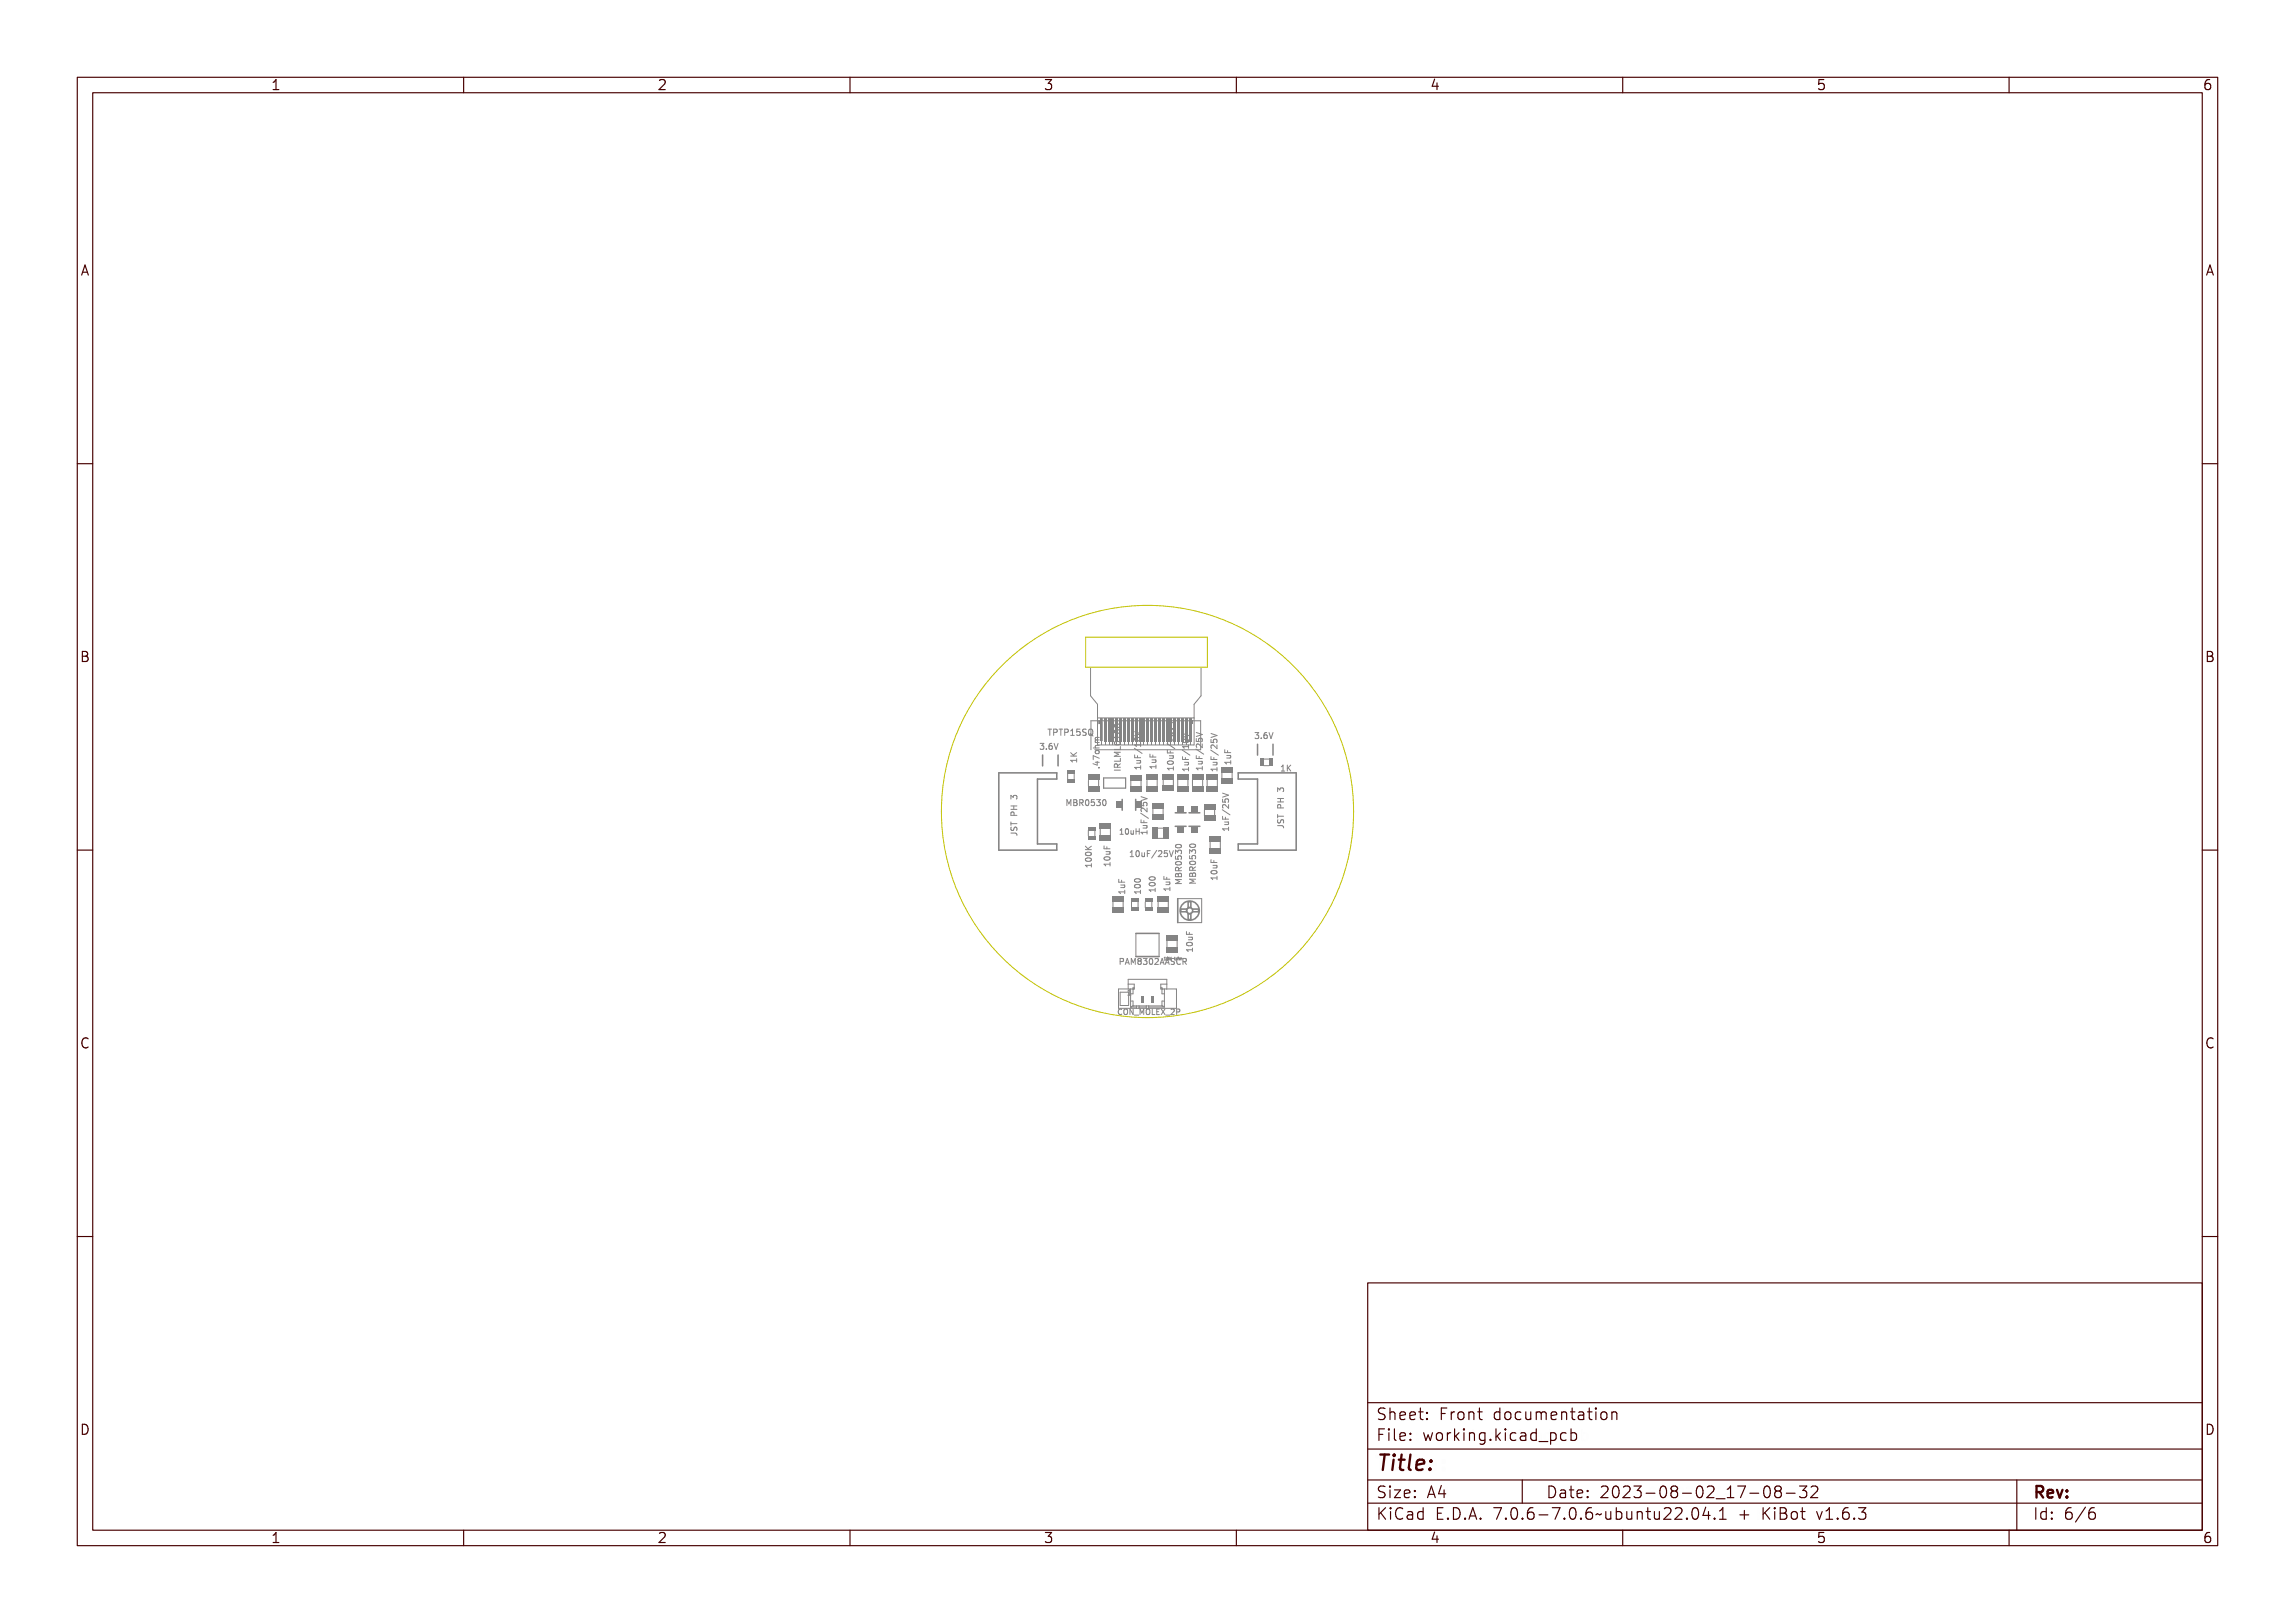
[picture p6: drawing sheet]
<svg xmlns="http://www.w3.org/2000/svg" width="297mm" height="210mm" viewBox="0 0 297 210" stroke-linecap="round" stroke-linejoin="round" font-family="sans-serif">
<defs><g id="words">
<text font-size="2.7" fill="#480000" x="178" y="190.3">Title:</text>
<g font-size="2" fill="#480000">
<text x="178" y="183.7">Sheet: Front documentation</text>
<text x="178" y="186.5">File: working.kicad_pcb</text>
<text x="178" y="193.9">Size: A4</text>
<text x="178" y="196.6">KiCad E.D.A. 7.0.6-7.0.6~ubuntu22.04.1 + KiBot v1.6.3</text>
<text x="200" y="193.9">Date: 2023-08-02_17-08-32</text>
<text x="263" y="196.6">Id: 6/6</text>
<text x="263" y="193.9">Rev:</text>
</g>
<g font-size="1.7" fill="#480000">
<text x="35" y="11.7">1</text>
<text x="85" y="11.7">2</text>
<text x="135" y="11.7">3</text>
<text x="185" y="11.7">4</text>
<text x="235" y="11.7">5</text>
<text x="285" y="11.7">6</text>
<text x="10.5" y="35.7">A</text>
<text x="285.5" y="35.7">A</text>
<text x="10.5" y="85.6">B</text>
<text x="285.5" y="85.6">B</text>
<text x="10.5" y="135.7">C</text>
<text x="285.5" y="135.7">C</text>
<text x="10.5" y="185.6">D</text>
<text x="285.5" y="185.6">D</text>
<text x="35" y="199.7">1</text>
<text x="85" y="199.7">2</text>
<text x="135" y="199.7">3</text>
<text x="185" y="199.7">4</text>
<text x="235" y="199.7">5</text>
<text x="285" y="199.7">6</text>
</g>
<text font-size="1.1" fill="#848484" x="135.5" y="95.2">TPTP15SQ</text>
<g font-size="1" fill="#848484">
<text x="162.3" y="95.6">3.6V</text>
<text x="134.5" y="97">3.6V</text>
<text x="147.6" y="99.7" transform="rotate(-90 147.6 99.7)">1uF/10V</text>
<text x="149.6" y="99.6" transform="rotate(-90 149.6 99.6)">1uF</text>
<text x="153.8" y="99.9" transform="rotate(-90 153.8 99.9)">1uF/10V</text>
<text x="155.6" y="99.8" transform="rotate(-90 155.6 99.8)">1uF/25V</text>
<text x="159.3" y="99" transform="rotate(-90 159.3 99)">1uF</text>
<text x="165.6" y="99.8">1K</text>
<text x="138.9" y="104.3">MBR0530</text>
<text x="144.7" y="108">10uH</text>
<text x="148.5" y="107.3" transform="rotate(-90 148.5 107.3)">1uF/25V</text>
<text x="143.7" y="111.8" transform="rotate(-90 143.7 111.8)">10uF</text>
<text x="146.1" y="110.9">10uF/25V</text>
<text x="154.8" y="113.4" transform="rotate(-90 154.8 113.4)">MBR0530</text>
<text x="157.5" y="113.6" transform="rotate(-90 157.5 113.6)">10uF</text>
<text x="145.6" y="115.8" transform="rotate(-90 145.6 115.8)">1uF</text>
<text x="147.6" y="115.8" transform="rotate(-90 147.6 115.8)">100</text>
<text x="149.5" y="115.5" transform="rotate(-90 149.5 115.5)">100</text>
<text x="151.4" y="115.4" transform="rotate(-90 151.4 115.4)">1uF</text>
<text x="146.2" y="124.8">PAM8302AASCR</text>
<text x="154.4" y="123.3" transform="rotate(-90 154.4 123.3)">10uF</text>
<text x="145.7" y="128.9">1</text>
<text x="145.9" y="131.3">CON_MOLEX_2P</text>
</g>
<text font-size=".5" fill="#848484" x="150.7" y="124.2">10K trim</text>
</g></defs>
<g fill="none" stroke="#848484" stroke-width=".13">
<path d="M134.6 96.3a.23 .23 0 0 1 .4 0 .23 .23 0 0 1-.1 .3 .23 .23 0 0 1 .1 .4 .23 .23 0 0 1-.4-.1 .18 .18 0 0 0 .2 .1 .18 .18 0 0 0 .1-.2 .18 .18 0 0 0-.2-.2v-.1a.15 .15 0 0 0 .2 0 .15 .15 0 0 0 0-.2 .15 .15 0 0 0-.2 0zM135.4 96.8h.1v.2h-.1zM135.6 94.4h.6v.1h-.3v.7h-.1v-.7h-.2zM135.9 96.3l.2-.1 .2 .1a.22 .22 0 0 0-.3 .1 .22 .22 0 0 0-.1 .2 .25 .25 0 0 1 .4 .1 .25 .25 0 0 1-.1 .3 .25 .25 0 0 1-.3-.2zM136.3 94.4h.2a.26 .26 0 0 1 .3 .3 .26 .26 0 0 1-.4 .2v.3h-.1zM136.4 94.5h.1a.15 .15 0 0 1 .2 .1 .15 .15 0 0 1-.2 .2h-.1zM136.4 96.2h.1l.2 .7 .2-.7h.1l-.2 .8h-.1zM136.9 94.4h.6v.1h-.3v.7h-.1v-.7h-.2zM137.6 94.4h.2a.26 .26 0 0 1 .3 .3 .26 .26 0 0 1-.4 .2v.3h-.1zM137.7 94.5h.1a.15 .15 0 0 1 .2 .1 .15 .15 0 0 1-.2 .2h-.1zM138.3 94.4h.3v.7h.1v.1h-.4v-.1h.2v-.6h-.2zM138.6 97.8h.7"/>
<path d="M138.6 97.4l.4 .4M138.6 98.4h.7v-.2h.1v.4h-.1v-.1h-.6v.2h-.1zM138.6 97.5l.3 .3 .5-.3v.2l-.4 .2 .4 .1v.1h-.8v-.1h.3l-.3-.3zM138.9 94.4h.4v.1h-.3v.2a.29 .29 0 0 1 .4 .3 .29 .29 0 0 1-.5 .2v-.1a.21 .21 0 0 0 .3 0 .21 .21 0 0 0 0-.3 .21 .21 0 0 0-.3 0zM139.3 98.2v.4M139.3 98.4h-.7l.2 .2M139.3 97.4l-.4 .3M139.6 94.5l.3-.1 .1 .1a.17 .17 0 0 0-.3-.1 .17 .17 0 0 0 .1 .3 .25 .25 0 0 1 .2 .2 .25 .25 0 0 1-.2 .3 .25 .25 0 0 1-.3-.2 .19 .19 0 0 0 .3 .1 .19 .19 0 0 0 .1-.2 .25 .25 0 0 1-.3-.1 .25 .25 0 0 1 0-.3zM140.2 94.5a.25 .25 0 0 1 .3-.1 .25 .25 0 0 1 .2 .2v.3l-.2 .3 .2 .1h-.1l-.4-.2v-.3zM140.4 94.5a.33 .33 0 0 1 .2 .3 .33 .33 0 0 1-.2 .3l-.1-.2zM141 95.1h.3M141 94.4l.1-.1a.27 .27 0 0 1 .3 .3l-.1 .5"/>
<path d="M141 95l.3 .1M141.3 95.1l.2 .1M141.5 96.8h.8M141.5 98.4h.5l.1-.1v.1h.2v.2h-.2v.3h-.1l-.5-.3zM141.5 97.8l.8 .2v.1l-.7-.2v.3h-.1zM141.6 98.6h.4v.2zM141.7 95.9h.6l-.5 .1 .5 .1v.1h-.5l.5 .1v.1h-.6zM141.7 98.6h.6M141.7 96.1h.6M141.8 96.6l.5-.1v.1h-.4l-.1 .1 .1 .1 .4 .1v.1h-.8v-.1h.3l-.1-.2zM141.8 97.2l.3-.1 .2 .3-.2 .1h-.2l-.2-.1zM141.8 97.3h.4a.19 .19 0 0 1-.2 .2 .19 .19 0 0 1-.2-.2z"/>
<path d="M141.8 95.7l-.1 .2 .1 .2M141.8 95.7h.5M142 98.5v.5l-.6-.2M142.1 99.2h.2v.1h-.2zM142.2 99.3h.1M142.3 95.4l-.5 .1-.1 .1 .1 .1M142.3 98.1l-.8-.3v.5M142.3 96.5h-.5v.3M144.2 99.7h.8M144.2 96a.46 .46 0 0 1 .8 .2 .44 .44 0 0 1-.8-.1zM144.3 99.3v.2h.6v-.2h.1v.5h-.1v-.2h-.6v.2zM144.3 98.4h.6v-.4h.1v.5h-.7z"/>
<path d="M144.3 97.4h.7v.1h-.7l.4 .1v.1l-.4 .1h.7v.1h-.7v-.1l.3-.1-.3-.2zM144.3 97.1h.6v-.3h.1v.4h-.7zM144.3 95.7h.6v-.2h.1v.5h-.1v-.2h-.5v.2h-.1zM144.3 93.8a.38 .38 0 0 1 .4-.2 .38 .38 0 0 1 .3 .4 .46 .46 0 0 1-.8-.1zM144.3 94.5a.38 .38 0 0 1 .4-.1 .38 .38 0 0 1 .3 .4 .46 .46 0 0 1-.8-.2zM144.3 98.8l.2-.1 .2 .1 .3-.2v.1l-.3 .3v.1h.3v.1h-.7zM144.3 96.3a.34 .34 0 0 1 .6 .2 .35 .35 0 0 1-.6-.2zM144.3 95.1a.34 .34 0 0 1 .6 .1 .35 .35 0 0 1-.6-.1zM144.3 94.5a.34 .34 0 0 1 .6 .1 .35 .35 0 0 1-.6-.1zM144.3 96.2h.3a.31 .31 0 0 1 .4 .2 .44 .44 0 0 1-.4 .3 .44 .44 0 0 1-.4-.3zM144.3 95l.3-.1a.31 .31 0 0 1 .4 .3 .44 .44 0 0 1-.4 .2 .44 .44 0 0 1-.4-.2zM144.3 94.3h.3a.31 .31 0 0 1 .4 .2 .44 .44 0 0 1-.4 .3 .44 .44 0 0 1-.4-.3z"/>
<path d="M144.4 98.8h.2v.3h-.3zM144.6 99.3v-.4h-.3l-.1 .4h.8M145 98.8l-.4 .3M145 95.2v.4M145 96.6v.4h-.8M145 98.1v.4h-.8M145 97.3h-.8l.6 .3-.6 .3h.8M145 95.4h-.8l.2 .2M146.8 94.7l.8 .2-.8 .3M146.9 99.3h.7v-.2v.5v-.2h-.6v.2h-.1zM146.9 97.9h.1v.3h.2v-.3h.1v.3h.3v.1h-.7zM146.9 97.3l.8 .4v.1l-.8-.4z"/>
<path d="M146.9 96.8h.7v-.1v.4v-.2h-.6v.2h-.1zM146.9 95.4l.7 .2v.1l-.7 .2v-.1l.7-.2-.7-.1zM147 96.1l.3-.1a.31 .31 0 0 1 .4 .3 .44 .44 0 0 1-.4 .2 .44 .44 0 0 1-.4-.2zM147 96.2a.34 .34 0 0 1 .6 .1 .34 .34 0 0 1-.6-.1zM147.1 98.5h.5v.1a.18 .18 0 0 1 0 .3 .18 .18 0 0 1-.2 .1h-.3v-.1h.4v-.2l-.4-.1zM148.9 99.2h.6v-.1h.1v.4h-.1v-.2h-.5v.2h-.1zM148.9 97.8h.1v.3h.2v-.3h.1v.3h.3v.1h-.7zM149.1 98.4h.5l-.1 .1a.18 .18 0 0 1 .1 .3 .18 .18 0 0 1-.2 .1h-.3v-.1h.4v-.2l-.4-.1zM151 96.2l1 .7M151.1 97.1v.3h.8M151.1 94.1l.8 .2-.8 .3M151.1 98.6a.46 .46 0 0 1 .8 .1 .44 .44 0 0 1-.8-.1z"/>
<path d="M151.1 99.4h.7v-.1h.1v.4h-.1v-.2h-.6l.1 .2h-.1zM151.1 97.4h.1v.3h.2v-.3h.1v.3h.4v.1h-.8zM151.1 96.8l.9 .4v.1l-.9-.4zM151.1 96.3h.7v-.2h.1v.5h-.1v-.2h-.6l.1 .2h-.1zM151.1 94.9l.8 .2v.1l-.8 .2v-.1l.7-.2-.7-.1zM151.1 94.9a.37 .37 0 0 1 .5-.1 .37 .37 0 0 1 .2 .3 .46 .46 0 0 1-.7-.1zM151.2 98.7l.3-.1a.31 .31 0 0 1 .4 .3 .44 .44 0 0 1-.4 .2 .44 .44 0 0 1-.4-.2zM151.2 95.6l.3-.1a.31 .31 0 0 1 .4 .3 .44 .44 0 0 1-.4 .2 .44 .44 0 0 1-.4-.2zM151.2 98.8a.34 .34 0 0 1 .6 .1 .34 .34 0 0 1-.6-.1zM151.2 95.7a.34 .34 0 0 1 .6 .1 .34 .34 0 0 1-.6-.1zM151.3 93.5h.6M151.3 98h.6l-.1 .1a.18 .18 0 0 1 .1 .3 .18 .18 0 0 1-.2 .1h-.4v-.1l.5-.1v-.1l-.5-.1z"/>
<path d="M151.3 97.8h.6M151.4 97.2v.2M151.5 94.2h.1v.3h.2v.1h-.2v.2h-.1v-.2h-.2v-.1h.2zM151.6 93.2v.6M151.8 97.8v.3h-.5M151.9 95.5v.5M151.9 99.2v.4M151.9 99.4h-.8l.2 .2M151.9 95.8h-.8l.2 .2M153 94.9l.8 .3-.8 .2M153.1 99.5h.7v-.1v.4v-.2h-.6v.2h-.1zM153.1 98.1h.1v.4h.2v-.4h.1v.4h.3v.1h-.7z"/>
<path d="M153.1 97.5l.8 .4v.1l-.8-.4zM153.1 97h.7v-.1v.4v-.2h-.6v.2h-.1zM153.1 95.6l.7 .2v.1l-.7 .3v-.1l.7-.2-.7-.2zM153.2 96.3h.3a.31 .31 0 0 1 .4 .2 .44 .44 0 0 1-.4 .2 .44 .44 0 0 1-.4-.2zM153.2 96.4a.34 .34 0 0 1 .6 .2 .34 .34 0 0 1-.6-.2zM153.3 98.8h.5v.1a.18 .18 0 0 1 0 .2 .18 .18 0 0 1-.2 .1h-.3v-.1h.4v-.2h-.4zM154.8 94.8l.8 .2-.8 .3M154.9 99.4h.6v-.2h.1v.5h-.1v-.2h-.5v.2h-.1zM154.9 98h.1v.3h.2v-.3h.1v.3h.3v.1h-.7zM154.9 97.4l.8 .4v.1l-.8-.4zM154.9 96.2h.1v.3h.1a.28 .28 0 0 1 .4-.4 .28 .28 0 0 1 .1 .5h-.1a.2 .2 0 0 0 .1-.3 .2 .2 0 0 0-.3 0 .2 .2 0 0 0-.1 .3h-.3zM154.9 95.5l.7 .2v.1l-.7 .2v-.1l.6-.2-.6-.1z"/>
<path d="M154.9 96.8a.48 .48 0 0 1 .6 .3v-.3h.1v.4l-.4-.2a.18 .18 0 0 0-.2-.1 .18 .18 0 0 0 0 .3h-.1v-.1zM155.1 98.6h.5l-.1 .1a.18 .18 0 0 1 .1 .3 .18 .18 0 0 1-.2 .1h-.3v-.1h.4v-.2l-.4-.1zM156.7 97.1l1 .6M156.7 95.7v.4h.4v-.4h.3l.1 .1-.1 .3M156.7 97.9v.4h.8M156.7 94.9l.8 .3-.8 .2M156.8 99.5h.6v-.1h.1v.4h-.1v-.2h-.5v.2h-.1zM156.8 98.1h.1v.4h.2v-.4h.1v.4h.3v.1h-.7zM156.8 97.5l.8 .4v.1l-.8-.4zM156.8 96.3h.1v.3h.1a.28 .28 0 0 1 .4-.3 .28 .28 0 0 1 .1 .4h-.1a.2 .2 0 0 0 .1-.2 .2 .2 0 0 0-.3-.1 .2 .2 0 0 0 0 .3h-.4zM156.8 95.6l.7 .2v.1l-.7 .3v-.1l.6-.2-.6-.2zM156.8 97a.48 .48 0 0 1 .6 .2v-.3h.1v.5l-.3-.3a.18 .18 0 0 0-.3 0 .18 .18 0 0 0 0 .2h-.1v-.1z"/>
<path d="M157 98.8h.5l-.1 .1a.18 .18 0 0 1 .1 .2 .18 .18 0 0 1-.2 .1h-.3v-.1h.4v-.2h-.4zM157 98.6h.5M157.1 98v.3M157.4 98.6l.1 .3-.5 .1M157.5 96.4v.5l-.6-.5-.2 .1 .1 .3M157.5 99.3v.5M157.5 99.5h-.8l.2 .3M158.5 98.6h.7v-.1h.1v.4h-.1v-.2h-.6l.1 .2h-.1zM158.5 97.2h.1v.4h.3v-.3v.3h.4v.1h-.8zM158.7 97.9h.6l-.1 .1a.18 .18 0 0 1 .1 .2 .18 .18 0 0 1-.2 .1h-.4v-.1h.5v-.2h-.5zM162.4 94.9a.23 .23 0 0 1 .4 0 .23 .23 0 0 1-.1 .3 .23 .23 0 0 1 .1 .4 .23 .23 0 0 1-.4-.1 .18 .18 0 0 0 .2 .1 .18 .18 0 0 0 .2-.2 .18 .18 0 0 0-.3-.2 .15 .15 0 0 0 .2-.1 .15 .15 0 0 0 0-.2 .15 .15 0 0 0-.2 0zM163.2 95.4h.1v.2h-.1z"/>
<path d="M163.7 94.9l.2-.1 .2 .1v.1a.22 .22 0 0 0-.3 0 .22 .22 0 0 0 0 .2 .25 .25 0 0 1 .3 .1 .25 .25 0 0 1-.1 .3 .25 .25 0 0 1-.3-.2zM164.2 94.8h.2l.1 .7 .2-.7h.1l-.2 .8h-.1zM130.8 107.8h.7l.1 .3M130.8 103.4v-.5l.3 .3 .1-.2h.3l.1 .1-.1 .3M130.8 106.4v.4M130.8 106.6h.8M130.8 104.7h.8M130.8 104.3h.8M130.9 107v.4h.2l.2-.3 .2-.1 .1 .2v.3M130.9 107.7h.5a.22 .22 0 0 1 .2 .2 .22 .22 0 0 1-.1 .3 .17 .17 0 0 0 .1-.2 .17 .17 0 0 0-.2-.2h-.4v.2h-.1zM130.9 106.4h.1v.2h.6v.1h-.6v.3h-.1zM130.9 104.6h.7v.1h-.3v.2h.3v.1h-.7v-.1h.3v-.2h-.3z"/>
<path d="M130.9 107.1h.1a.15 .15 0 0 0 0 .3 .14 .14 0 0 0 .2-.1 .24 .24 0 0 1 .2-.2 .24 .24 0 0 1 .3 .1 .24 .24 0 0 1-.2 .3 .18 .18 0 0 0 .1-.2 .18 .18 0 0 0-.3-.1 .25 .25 0 0 1-.3 .3 .25 .25 0 0 1-.1-.4zM130.9 103.4l.2-.1 .1 .2a.23 .23 0 0 1 .4-.1 .23 .23 0 0 1-.1 .4 .18 .18 0 0 0 .1-.2 .18 .18 0 0 0-.2-.1 .18 .18 0 0 0-.1 .2h-.1a.15 .15 0 0 0-.1-.2 .15 .15 0 0 0-.2 0 .15 .15 0 0 0 .1 .2l-.1 .1zM130.9 105.2h.3l.1 .3h.3v.1h-.7zM131 105.3h.2v.2h-.2zM131.2 104.3v.4M131.2 105.5v-.4h-.3l-.1 .4h.8M138.1 104.2v-.7l.2 .5 .3-.5v.7M139 103.5h.1l.2 .4 .1-.4h.1v.8h-.1v-.7l-.1 .4h-.1l-.1-.4v.7h-.1zM139.7 103.5h.2a.18 .18 0 0 1 .2 .1 .18 .18 0 0 1-.1 .3 .21 .21 0 0 1 .1 .2 .21 .21 0 0 1-.2 .2h-.2zM139.8 103.9h.1a.14 .14 0 0 1 .1 .2 .14 .14 0 0 1-.1 .1h-.1zM139.8 103.6h.1a.12 .12 0 0 1 .1 .1 .12 .12 0 0 1-.1 .1h-.1zM140.3 103.5h.2a.21 .21 0 0 1 .2 .2 .21 .21 0 0 1-.1 .2l.2 .4h-.1l-.2-.3h-.1v.3h-.1z"/>
<path d="M140.4 103.6h.1a.14 .14 0 0 1 .1 .1 .14 .14 0 0 1-.1 .2h-.1zM140.5 109.9h.7M140.5 109.5l.4 .4M140.5 111.1a.46 .46 0 0 1 .7 .2 .44 .44 0 0 1-.7-.1zM140.5 111.4h.7v-.1h.1v.4h-.1v-.2h-.6v.2zM140.5 109.3l.3 .3 .5-.3v.1l-.4 .3 .4 .1v.1h-.8v-.1h.3l-.3-.3zM140.5 110.3a.37 .37 0 0 1 .5-.1 .37 .37 0 0 1 .2 .4 .46 .46 0 0 1-.7-.1zM140.6 110.7l.3-.1a.31 .31 0 0 1 .4 .3 .44 .44 0 0 1-.4 .2 .44 .44 0 0 1-.4-.2zM140.6 110.1l.3-.1a.31 .31 0 0 1 .4 .3 .44 .44 0 0 1-.4 .2 .44 .44 0 0 1-.4-.2zM140.6 110.8a.34 .34 0 0 1 .6 .1 .34 .34 0 0 1-.6-.1zM140.6 110.2a.34 .34 0 0 1 .6 .1 .34 .34 0 0 1-.6-.1zM140.9 103.6a.22 .22 0 0 1 .4 0l.1 .3a.31 .31 0 0 1-.3 .4 .45 .45 0 0 1-.2-.7z"/>
<path d="M141.1 103.6a.31 .31 0 0 1 .2 .3 .31 .31 0 0 1-.2 .3l-.1-.3zM141.2 111.7v.5M141.2 112h-.7l.2 .2M141.2 109.5l-.4 .3M141.5 103.5h.4v.1h-.3v.2a.28 .28 0 0 1 .4 .3 .28 .28 0 0 1-.5 .2v-.1a.2 .2 0 0 0 .3 0 .2 .2 0 0 0 0-.3 .2 .2 0 0 0-.3 0zM142.2 103.5a.23 .23 0 0 1 .3 0 .23 .23 0 0 1 0 .4 .23 .23 0 0 1 0 .4 .23 .23 0 0 1-.4-.2 .18 .18 0 0 0 .3 .2 .18 .18 0 0 0 .1-.3 .18 .18 0 0 0-.2-.1v-.1a.15 .15 0 0 0 .2 0 .15 .15 0 0 0-.1-.2 .15 .15 0 0 0-.2 0zM142.8 103.6a.22 .22 0 0 1 .4 0v.3a.31 .31 0 0 1-.2 .4 .45 .45 0 0 1-.2-.7zM142.9 111.4h.7v-.1h.1v.4h-.1v-.2h-.6l.1 .2h-.1zM142.9 109.4h.1v.3h.2v-.3h.1v.3h.4v.1h-.8zM142.9 103.6a.31 .31 0 0 1 .2 .3 .31 .31 0 0 1-.2 .3v-.3zM143 110.7l.3-.1a.31 .31 0 0 1 .4 .3 .44 .44 0 0 1-.4 .2 .44 .44 0 0 1-.4-.2zM143 110.8a.34 .34 0 0 1 .6 .1 .34 .34 0 0 1-.6-.1z"/>
<path d="M143.1 110h.6l-.1 .1a.18 .18 0 0 1 .1 .3 .18 .18 0 0 1-.2 .1h-.4v-.1l.5-.1v-.1l-.5-.1zM144.8 115.4h.7v-.2h.1v.5h-.1v-.2h-.6l.1 .2h-.1zM144.8 114h.1v.3h.2v-.3h.1v.3h.4v.1h-.8zM144.9 107.3h.2v.6h.2v.1h-.4v-.1h.1v-.5h-.1zM145 114.6h.6l-.1 .1a.18 .18 0 0 1 .1 .3 .18 .18 0 0 1-.2 .1h-.4v-.1h.5v-.2l-.5-.1zM145.4 107.4l.1-.1a.34 .34 0 0 1 .4 .3 .34 .34 0 0 1-.4 .4l-.1-.2zM145.6 107.4a.29 .29 0 0 1 .2 .2 .29 .29 0 0 1-.2 .3l-.1-.3zM146 107.5h.1v.3l.1 .1 .1-.1v-.3h.1v.5l-.1-.1a.17 .17 0 0 1-.2 .1 .17 .17 0 0 1-.1-.2zM146.2 110.2l.3-.1v.7h.1v.1h-.4v-.1h.2v-.6l-.2 .1zM146.6 107.3h.1v.3h.2v-.3h.1v.7h-.1v-.4h-.2v.4h-.1zM146.8 110.2a.22 .22 0 0 1 .4 0l.1 .3a.31 .31 0 0 1-.3 .4 .45 .45 0 0 1-.2-.7zM146.9 115.4h.6v-.2h.1v.5h-.1v-.2h-.5v.2h-.1z"/>
<path d="M146.9 114.7l.3-.1a.31 .31 0 0 1 .4 .3 .44 .44 0 0 1-.4 .2 .44 .44 0 0 1-.4-.2zM146.9 114.1l.3-.1a.31 .31 0 0 1 .4 .2 .44 .44 0 0 1-.4 .3 .44 .44 0 0 1-.4-.3zM146.9 114.8a.34 .34 0 0 1 .6 .1 .34 .34 0 0 1-.6-.1zM146.9 114.2a.34 .34 0 0 1 .6 .1 .34 .34 0 0 1-.6-.1zM147 110.2a.31 .31 0 0 1 .2 .3 .31 .31 0 0 1-.2 .3l-.1-.3zM147 107.6h.4M147.4 110.3h.1v.4l.1 .1 .2-.1v-.4h.1v.6l-.1-.1a.18 .18 0 0 1-.3 .1 .18 .18 0 0 1-.1-.2zM147.4 107.2v.8M147.7 106.9h.7v-.1h.1v.4h-.1v-.2h-.6v.2zM147.7 105.5h.1v.4h.2v-.3h.1v.3h.4v.1h-.8zM147.7 104.9l.9 .4v.1l-.9-.4zM147.7 103.7h.1v.3h.2a.28 .28 0 0 1 .3-.3 .28 .28 0 0 1 .2 .5h-.2a.2 .2 0 0 0 .1-.3 .2 .2 0 0 0-.3-.1 .2 .2 0 0 0 0 .3h-.4z"/>
<path d="M147.7 103l.8 .2v.2l-.8 .2v-.1l.7-.2-.7-.2zM147.8 104.4a.48 .48 0 0 1 .6 .3v-.4h.1v.5l-.4-.3a.18 .18 0 0 0-.3 0 .18 .18 0 0 0 .1 .3h-.1l-.1-.2zM147.9 106.2h.6l-.1 .1a.18 .18 0 0 1 .1 .2 .18 .18 0 0 1-.2 .1h-.4v-.1h.5v-.2h-.5zM148.1 110.1h.4v.1h-.3v.2h.3v.1h-.3v.4h-.1zM148.4 107.5v.4M148.4 107.7h-.7l.2 .2M148.8 115.1h.6v-.1h.1v.4h-.1v-.2h-.5v.2h-.1zM148.9 114.4h.2a.31 .31 0 0 1 .4 .2 .44 .44 0 0 1-.4 .3 .44 .44 0 0 1-.3-.3zM148.9 113.8l.2-.1a.31 .31 0 0 1 .4 .3 .44 .44 0 0 1-.4 .2 .44 .44 0 0 1-.3-.2zM148.9 114.5a.34 .34 0 0 1 .5 .2 .34 .34 0 0 1-.5-.2zM148.9 113.9a.34 .34 0 0 1 .5 .1 .34 .34 0 0 1-.5-.1zM149 110.1h.1l-.4 .9h-.1z"/>
<path d="M149.3 110.2a.27 .27 0 0 1 .4 0 .27 .27 0 0 1-.1 .4l-.2 .2h.3v.1h-.4l.2-.4a.18 .18 0 0 0 .1-.3 .18 .18 0 0 0-.3 .1zM149.8 107.2h.7M149.8 108.5h.7M149.9 110.1h.4v.1h-.3v.2a.28 .28 0 0 1 .4 .3 .28 .28 0 0 1-.5 .2v-.1a.2 .2 0 0 0 .3 0 .2 .2 0 0 0 0-.3 .2 .2 0 0 0-.3 0zM150.5 110.1h.1l.2 .7 .1-.7h.1l-.2 .8h-.1zM150.7 115h.6v-.1h.1v.4h-.1v-.2h-.5v.2h-.1zM150.7 113.6h.1v.4h.2v-.4h.1v.4h.3v.1h-.7zM150.9 114.3h.5l-.1 .1a.18 .18 0 0 1 .1 .2 .18 .18 0 0 1-.2 .1h-.3v-.1h.4v-.2h-.4zM151.3 110.1l.3 .7 .2-.7M152.1 110.5v-.5l.3 .3 .1-.3h.3l.1 .2-.1 .3M152.1 110.8v.3l.4 .1v-.4h.3l.1 .1-.1 .3M152.2 113.1l.1-.1 .2 .2 .1-.2h.1l.2 .1v.3h-.8z"/>
<path d="M152.2 109.4a.46 .46 0 0 1 .7 .1 .44 .44 0 0 1-.8-.1zM152.2 111.6a.46 .46 0 0 1 .7 .1 .44 .44 0 0 1-.8 0zM152.2 112.9h.7v.1h-.6l.4 .1v.1l-.4 .1h.6v.1h-.7v-.1l.4-.2-.4-.1zM152.2 110.5h.1v.3h.1a.28 .28 0 0 1 .4-.4 .28 .28 0 0 1 .1 .5h-.1a.2 .2 0 0 0 .1-.3 .2 .2 0 0 0-.3 0 .2 .2 0 0 0 0 .3h-.4zM152.2 109.9l.2-.1 .1 .1a.23 .23 0 0 1 .4 0 .23 .23 0 0 1-.1 .4 .18 .18 0 0 0 .1-.3 .18 .18 0 0 0-.2-.1 .18 .18 0 0 0-.1 .2h-.1a.15 .15 0 0 0-.1-.2 .15 .15 0 0 0-.2 .1 .15 .15 0 0 0 .1 .2h-.1zM152.2 112.3h.2l.1 .1a.21 .21 0 0 1 .3-.1 .21 .21 0 0 1 .1 .2v.2h-.7zM152.2 111.7h.3l.1 .1 .3-.2v.1l-.3 .2v.1h.3v.1h-.7zM152.3 111.1l.3-.1a.31 .31 0 0 1 .3 .3 .44 .44 0 0 1-.3 .2 .44 .44 0 0 1-.4-.2zM152.3 109.2h.3a.31 .31 0 0 1 .3 .2 .44 .44 0 0 1-.3 .2 .44 .44 0 0 1-.4-.2zM152.3 111.2a.34 .34 0 0 1 .5 .1 .34 .34 0 0 1-.5-.1zM152.3 109.3a.34 .34 0 0 1 .5 .2 .34 .34 0 0 1-.5-.2zM152.3 112.4h.2v.2h-.2z"/>
<path d="M152.3 111.8h.2v.2h-.2zM152.5 113.2v.2M152.5 112.7v-.4h-.3l-.1 .4h.8M152.6 112.4h.2v.2h-.2zM152.9 113.8h-.8l.6 .3-.6 .2h.8M152.9 112.2l-.4 .3M154 112.8h.8v.1h-.7l.4 .2-.4 .2h.7v.1h-.8v-.2l.4-.1-.4-.1zM154 110.4h.1v.3h.2a.28 .28 0 0 1 .3-.3 .28 .28 0 0 1 .1 .4h-.1a.2 .2 0 0 0 .1-.2 .2 .2 0 0 0-.3-.1 .2 .2 0 0 0 0 .3h-.4zM154 109.8h.2l.2 .1a.23 .23 0 0 1 .3-.1 .23 .23 0 0 1-.1 .4 .18 .18 0 0 0 .1-.2 .18 .18 0 0 0-.2-.1 .18 .18 0 0 0-.1 .2h-.1a.15 .15 0 0 0 0-.2 .15 .15 0 0 0-.2 0 .15 .15 0 0 0 0 .2l-.1 .1zM154.1 112.3l.2-.1 .1 .2a.21 .21 0 0 1 .2-.2 .21 .21 0 0 1 .2 .3v.2h-.8zM154.1 111.7l.2-.1 .1 .2 .4-.3v.1l-.4 .3v.1h.4v.1h-.8zM154.1 111h.3a.31 .31 0 0 1 .4 .2 .44 .44 0 0 1-.4 .3 .44 .44 0 0 1-.4-.3z"/>
<path d="M154.1 109.2l.3-.1a.31 .31 0 0 1 .4 .3 .44 .44 0 0 1-.4 .2 .44 .44 0 0 1-.4-.2zM154.1 111.2a.34 .34 0 0 1 .6 .1 .34 .34 0 0 1-.6-.1zM154.1 109.3a.34 .34 0 0 1 .6 .1 .34 .34 0 0 1-.6-.1zM154.1 112.4h.2v.2h-.2zM154.1 111.8h.2l.1 .2h-.3zM154.4 112.4l.2-.1 .1 .3h-.3zM154.7 113.8h-.8l.6 .2-.6 .3h.8M156.8 113.2h.6v-.2h.1v.5h-.1v-.2h-.5v.2h-.1zM156.8 111.2h.1v.3h.2v-.3h.1v.3h.3v.1h-.7zM156.9 112.5l.3-.1a.31 .31 0 0 1 .3 .3 .44 .44 0 0 1-.4 .2 .44 .44 0 0 1-.3-.2zM156.9 112.6a.34 .34 0 0 1 .5 .1 .34 .34 0 0 1-.5-.1zM157 111.8h.5l-.1 .1a.18 .18 0 0 1 .1 .2 .18 .18 0 0 1-.2 .1h-.3l.4-.1v-.2h-.4z"/>
<path d="M158.2 104.8l1 .6M158.2 103.4v.4h.4l-.1-.4h.4l.1 .1-.1 .3M158.2 105.6v.4h.8M158.2 102.6l.8 .3-.8 .2M158.3 107.2h.6v-.1h.1v.4h-.1v-.2h-.5v.2h-.1zM158.3 105.8h.1v.4h.2v-.3h.1v.3h.3v.1h-.7zM158.3 105.2l.8 .4v.1l-.8-.4zM158.3 104h.1v.3h.1a.28 .28 0 0 1 .4-.3 .28 .28 0 0 1 .1 .5h-.1a.2 .2 0 0 0 .1-.3 .2 .2 0 0 0-.3-.1 .2 .2 0 0 0-.1 .3h-.3zM158.3 103.3l.7 .2v.2l-.7 .2v-.1l.6-.2-.6-.2zM158.3 104.7a.48 .48 0 0 1 .6 .3v-.4h.1v.5l-.3-.3a.19 .19 0 0 0-.3 0 .19 .19 0 0 0 0 .3h-.1v-.2zM158.5 106.5h.5l-.1 .1a.18 .18 0 0 1 .1 .2 .18 .18 0 0 1-.2 .1h-.3v-.1h.4v-.2h-.4zM158.5 106.4h.5"/>
<path d="M158.6 105.7v.3M158.9 106.4l.1 .3h-.5M159 104.1v.5l-.6-.5-.2 .2 .1 .3M159 107v.5M159 107.3h-.8l.2 .2M165.3 106.8l.7 .1 .1 .2M165.3 102.4v-.4l.3 .2 .1-.2h.3l.1 .1-.1 .3M165.3 105.4v.4M165.3 105.6h.8M165.3 103.8h.8M165.3 103.3h.8M165.4 106.1v.4h.2l.2-.4h.2l.1 .1v.3"/>
<path d="M165.4 106.3h.5a.22 .22 0 0 1 .3 .1 .22 .22 0 0 1-.2 .3 .17 .17 0 0 0 .1-.2 .17 .17 0 0 0-.2-.1h-.4v.2h-.1zM165.4 104.9h.1v.3h.6v.1h-.6v.2h-.1zM165.4 103.1h.7v.1h-.3v.3h.3v.1h-.7v-.1h.3v-.3h-.3zM165.4 105.6l.1 .1a.14 .14 0 0 0 0 .2 .14 .14 0 0 0 .2-.1 .24 .24 0 0 1 .2-.2 .24 .24 0 0 1 .3 .2 .24 .24 0 0 1-.2 .3 .18 .18 0 0 0 .1-.3 .18 .18 0 0 0-.3 0 .25 .25 0 0 1-.3 .3 .25 .25 0 0 1-.1-.5zM165.4 101.9h.2l.1 .1a.23 .23 0 0 1 .4 0 .23 .23 0 0 1-.1 .3 .18 .18 0 0 0 .1-.2 .18 .18 0 0 0-.2-.1 .18 .18 0 0 0-.1 .2h-.1a.15 .15 0 0 0-.1-.2 .15 .15 0 0 0-.2 .1 .15 .15 0 0 0 .1 .2h-.1zM165.4 103.8l.3-.1 .1 .4h.3v.1h-.7zM165.5 103.8h.2l.1 .3h-.3zM165.7 103.3v.5M165.7 104.5v-.3l-.3-.1-.1 .4h.8M145 124.4h.3l.1-.3-.4-.1v.8M145.2 130.6a.32 .32 0 0 0-.5 .3 .32 .32 0 0 0 .5 .3M145.6 124.8l.3-.8 .2 .8"/>
<path d="M145.7 124.6h.4M145.7 130.6a.24 .24 0 0 0-.3 .2v.2a.24 .24 0 0 0 .3 .3M146.1 130.7l.2-.1h.2v.1a.25 .25 0 0 0-.4 .3 .25 .25 0 0 0 .4 .2v.1a.33 .33 0 0 1-.4-.1 .33 .33 0 0 1-.1-.4zM146.3 124.1h.3a.24 .24 0 0 1 .2 .3 .24 .24 0 0 1-.4 .1v.3h-.1zM146.4 124.2h.2a.14 .14 0 0 1 .1 .1 .14 .14 0 0 1-.1 .1h-.2zM146.6 130.7l.1-.1a.34 .34 0 0 1 .4 .4 .34 .34 0 0 1-.4 .3l-.1-.2zM146.8 130.7a.28 .28 0 0 1 .2 .3 .28 .28 0 0 1-.2 .2l-.1-.2zM147.1 124.1h.1l.3 .7h-.1l-.1-.2h-.3v.2h-.1zM147.2 124.2l.1 .3h-.2zM147.2 130.6h.1l.2 .6v-.6h.1v.7h-.1l-.2-.6v.6h-.1zM147.5 124.1h.2l.1 .4 .1-.4h.2v.7h-.1v-.6l-.2 .4h-.1l-.1-.4v.6h-.1zM147.7 131.5h.6z"/>
<path d="M148.2 124.1a.21 .21 0 0 1 .4 0 .21 .21 0 0 1-.1 .3 .22 .22 0 0 1 .1 .4 .22 .22 0 0 1-.4 0 .22 .22 0 0 1 .1-.4l-.1-.1zM148.3 130.6h.1l.1 .4 .2-.4h.1v.7h-.1v-.6l-.1 .4-.2-.4v.6h-.1zM148.8 124.1a.23 .23 0 0 1 .4 0 .23 .23 0 0 1-.1 .3 .23 .23 0 0 1 .1 .4 .23 .23 0 0 1-.4-.1 .18 .18 0 0 0 .2 .1 .18 .18 0 0 0 .1-.2 .18 .18 0 0 0-.2-.1v-.1a.15 .15 0 0 0 .2-.1 .15 .15 0 0 0 0-.2 .15 .15 0 0 0-.2 .1zM148.9 130.7l.1-.1a.34 .34 0 0 1 .4 .4 .34 .34 0 0 1-.4 .3l-.1-.2zM149.1 130.7a.28 .28 0 0 1 .2 .3 .28 .28 0 0 1-.2 .2l-.1-.2zM149.5 124.2a.22 .22 0 0 1 .3 0l.1 .2a.31 .31 0 0 1-.2 .4 .45 .45 0 0 1-.2-.6zM149.5 130.6h.1v.6h.4v.1h-.5zM149.6 124.2a.31 .31 0 0 1 .2 .2 .31 .31 0 0 1-.2 .3l-.1-.3zM150.1 124.1a.27 .27 0 0 1 .4 .1 .27 .27 0 0 1-.2 .4l-.1 .1h.3v.1h-.5l.3-.3a.18 .18 0 0 0 0-.3 .18 .18 0 0 0-.2 0zM150.1 130.6h.4v.1h-.3v.2h.3v.1h-.3v.2h.3v.1h-.4zM150.6 130.6h.1l.2 .3 .1-.3h.1l-.2 .3 .2 .4h-.1l-.1-.3-.2 .3h-.1l.2-.4zM150.8 123.9h.1v.3h.1h-.2v-.3z"/>
<path d="M150.8 124.1h.2l.2 .7h-.1l-.1-.2h-.2l-.1 .2h-.1zM150.9 124.2l.1 .3h-.2zM151.1 123.9a.16 .16 0 0 1 .2 .2 .16 .16 0 0 1-.2 .1zM151.1 123.9l.1 .1v.2zM151.2 131.5h.5zM151.3 123.9l.1 .1 .2-.1-.2 .1 .2 .2-.2-.1-.1 .1zM151.5 124.1h.1l.2 .7h-.1v-.2h-.3l-.1 .2h-.1zM151.5 124.2l.1 .3h-.2zM151.8 130.6a.25 .25 0 0 1 .4 .1 .25 .25 0 0 1-.1 .4l-.2 .1h.3v.1h-.4l.2-.3a.17 .17 0 0 0 .1-.3 .17 .17 0 0 0-.3 0zM151.9 124l.1-.1 .1 .1h-.1l.1 .2h-.1zM152 124.1h.2h.2l-.1 .1a.14 .14 0 0 0-.2 0 .14 .14 0 0 0 0 .2 .24 .24 0 0 1 .3 .2 .24 .24 0 0 1-.2 .3 .24 .24 0 0 1-.3-.2 .18 .18 0 0 0 .3 .1 .18 .18 0 0 0 0-.3 .24 .24 0 0 1-.2-.1 .24 .24 0 0 1 0-.3zM152.3 124h.2l-.2 .1v.1z"/>
<path d="M152.4 130.6h.2a.23 .23 0 0 1 .2 .3 .23 .23 0 0 1-.3 .1v.3h-.1zM152.5 130.7h.1a.13 .13 0 0 1 .1 .1 .13 .13 0 0 1-.1 .2h-.1zM152.5 124h.2v.2h-.2h.1zM152.6 124.2l.2-.1h.2v.1h-.1a.28 .28 0 0 0-.3 .3 .28 .28 0 0 0 .4 .2v.1a.35 .35 0 0 1-.4-.1 .35 .35 0 0 1 0-.4zM152.6 123.9h.1zM152.8 124h.2v.2v-.2l-.1 .2v-.2l-.1 .2zM153.2 124.1h.2a.21 .21 0 0 1 .2 .1 .21 .21 0 0 1-.1 .3l.2 .3h-.1l-.2-.3h-.1v.3h-.1zM153.3 124.2h.1a.14 .14 0 0 1 .1 .1 .14 .14 0 0 1-.1 .1h-.1zM153.6 122.9h.7v-.2v.5v-.2h-.6v.2h-.1zM153.6 120.9h.1v.3h.2v-.3h.1v.3h.3v.1h-.7zM153.7 122.2l.3-.1a.31 .31 0 0 1 .4 .3 .44 .44 0 0 1-.4 .2 .44 .44 0 0 1-.4-.2zM153.7 122.3a.34 .34 0 0 1 .6 .1 .34 .34 0 0 1-.6-.1z"/>
<path d="M153.8 121.5h.5v.1a.18 .18 0 0 1 .1 .2 .18 .18 0 0 1-.3 .1h-.3l.5-.1-.1-.2h-.4z"/>
<circle cx="136.1" cy="96.7" r=".17"/>
<circle cx="142" cy="97.4" r=".28"/>
<circle cx="144.6" cy="96.4" r=".07"/>
<circle cx="144.6" cy="94.5" r=".07"/>
<circle cx="144.6" cy="95.2" r=".07"/>
<circle cx="147.3" cy="96.3" r=".07"/>
<circle cx="151.5" cy="98.9" r=".07"/>
<circle cx="151.5" cy="95.8" r=".07"/>
<circle cx="153.5" cy="96.5" r=".07"/>
<circle cx="163.9" cy="95.3" r=".17"/>
<circle cx="140.9" cy="110.9" r=".07"/>
<circle cx="140.9" cy="110.3" r=".07"/>
<circle cx="141.1" cy="103.9" r=".07"/>
<circle cx="143" cy="103.9" r=".07"/>
<circle cx="143.3" cy="110.9" r=".07"/>
<circle cx="145.6" cy="107.6" r=".06"/>
<circle cx="147" cy="110.5" r=".07"/>
<circle cx="147.2" cy="114.9" r=".07"/>
<circle cx="147.2" cy="114.2" r=".07"/>
<circle cx="149.1" cy="114.6" r=".07"/>
<circle cx="149.1" cy="114" r=".07"/>
<circle cx="152.5" cy="111.3" r=".07"/>
<circle cx="152.5" cy="109.4" r=".07"/>
<circle cx="154.4" cy="111.2" r=".07"/>
<circle cx="154.4" cy="109.4" r=".07"/>
<circle cx="157.1" cy="112.7" r=".07"/>
<circle cx="148.4" cy="124.3" r=".13"/>
<circle cx="148.4" cy="124.6" r=".15"/>
<circle cx="149.7" cy="124.4" r=".07"/>
<circle cx="151.2" cy="124.1" r=".03"/>
<circle cx="154" cy="122.4" r=".07"/>
</g>
<g fill="#848484">
<path d="M149.1 107.1h.7v1.4h-.7z" fill-rule="evenodd"/>
<path d="M150.5 107.1h.8v1.4h-.8z" fill-rule="evenodd"/>
</g>
<path d="M148.4 101v.7M149.8 101v.7" fill="none" stroke="#848484" stroke-width=".13"/>
<g fill="#848484">
<path d="M148.4 101.7h1.4v.7h-1.4z" fill-rule="evenodd"/>
<path d="M148.4 100.2h1.4v.8h-1.4z" fill-rule="evenodd"/>
</g>
<path d="M144 116.7v.8M145.4 116.7v.8" fill="none" stroke="#848484" stroke-width=".13"/>
<g fill="#848484">
<path d="M144 116h1.4v.7h-1.4z" fill-rule="evenodd"/>
<path d="M144 117.4h1.4v.8h-1.4z" fill-rule="evenodd"/>
</g>
<g fill="none" stroke="#848484" stroke-width=".2">
<path d="M152.4 116.3v3.1M152.8 117.6h.8v.4h-.8zM153.8 116.7h.3v.7h-.3zM154.1 118.2v.8h-.3v-.8h.3M154.3 117.6h.8v.4h-.8"/>
<circle cx="154" cy="117.8" r="1.24"/>
<circle cx="154" cy="117.8" r=".39"/>
</g>
<path d="M140.8 107.4v.8M141.7 107.4v.8M152.4 116.3h3.1v3.1h-3.1" fill="none" stroke="#848484" stroke-width=".13"/>
<g fill="#848484">
<path d="M140.8 107h.9v.5h-.9z" fill-rule="evenodd"/>
<path d="M140.8 108.1h.9v.5h-.9z" fill-rule="evenodd"/>
</g>
<path d="M150.5 100.9v.8M151.9 100.9v.8" fill="none" stroke="#848484" stroke-width=".13"/>
<g fill="#848484">
<path d="M150.5 101.6h1.4v.8h-1.4z" fill-rule="evenodd"/>
<path d="M150.5 100.2h1.4v.8h-1.4z" fill-rule="evenodd"/>
</g>
<path d="M160.2 100h7.5v10h-7.5v-.8h2.5v-8.4h-2.5z" fill="none" stroke="#848484" stroke-width=".2"/>
<g fill="none" stroke="#848484" stroke-width=".13">
<path d="M145 128.4h1.1v1.7h-1.1zM146 127.3h.8v.7h-.5M146.3 129.5h.3v.7M146.6 130.2h.1M146.6 128h.1M146.6 130.2h3.8M146.8 127.8h-.2v.8h-.3v1.7l.3-.1M147.1 130.2v.1M147.4 130.2v.1M148.3 130.2v.3M148.7 130.3h2M150.2 127.8h.2v.8h.3"/>
<path d="M150.4 130.2h.1M150.4 128h.1M150.4 130.2l.3 .1M150.7 128v2.3M150.7 129.5h-.3v.7M151 127.3h-.8v.7h2.1v2.5h-3.6v-.3M151 128v-1.3h-5v1.3h-1.2v2.5h2.3"/>
</g>
<g fill="#848484">
<path d="M149 128.9h.3v.8h-.3z" fill-rule="evenodd"/>
<path d="M147.7 128.9h.3v.8h-.3z" fill-rule="evenodd"/>
</g>
<path d="M155.9 104.8v.7M157.2 104.8v.7" fill="none" stroke="#848484" stroke-width=".13"/>
<g fill="#848484">
<path d="M155.8 104.1h1.5v.7h-1.5z" fill-rule="evenodd"/>
<path d="M155.8 105.5h1.5v.8h-1.5z" fill-rule="evenodd"/>
</g>
<path d="M142.8 100.7h2.9v1.3h-2.9z" fill="none" stroke="#848484" stroke-width=".15"/>
<path d="M149.2 104.7v.7M150.5 104.6v.8" fill="none" stroke="#848484" stroke-width=".13"/>
<g fill="#848484">
<path d="M149.1 103.9h1.5v.8h-1.5z" fill-rule="evenodd"/>
<path d="M149.1 105.4h1.5v.7h-1.5z" fill-rule="evenodd"/>
</g>
<path d="M149.9 116.7v.8M151.2 116.7v.8" fill="none" stroke="#848484" stroke-width=".13"/>
<g fill="#848484">
<path d="M149.8 116h1.5v.7h-1.5z" fill-rule="evenodd"/>
<path d="M149.8 117.4h1.5v.8h-1.5z" fill-rule="evenodd"/>
</g>
<path d="M134.9 97.7v1.4M136.9 97.7v1.4" fill="none" stroke="#848484" stroke-width=".2"/>
<path d="M158.1 99.9v.8M159.4 99.9v.8" fill="none" stroke="#848484" stroke-width=".13"/>
<g fill="#848484">
<path d="M158.1 100.6h1.4v.8h-1.4z" fill-rule="evenodd"/>
<path d="M158.1 99.2h1.4v.7h-1.4z" fill-rule="evenodd"/>
</g>
<path d="M154.3 100.9v.8M155.6 100.9v.8" fill="none" stroke="#848484" stroke-width=".13"/>
<g fill="#848484">
<path d="M154.3 101.7h1.4v.7h-1.4z" fill-rule="evenodd"/>
<path d="M154.3 100.2h1.4v.8h-1.4z" fill-rule="evenodd"/>
</g>
<path d="M146.3 101v.7M147.7 101v.7" fill="none" stroke="#848484" stroke-width=".13"/>
<g fill="#848484">
<path d="M146.3 101.7h1.4v.7h-1.4z" fill-rule="evenodd"/>
<path d="M146.3 100.2h1.4v.8h-1.4z" fill-rule="evenodd"/>
</g>
<path d="M148.2 116.7v.7M149.1 116.7v.7" fill="none" stroke="#848484" stroke-width=".13"/>
<g fill="#848484">
<path d="M148.2 116.2h.9v.5h-.9z" fill-rule="evenodd"/>
<path d="M148.2 117.4h.9v.5h-.9z" fill-rule="evenodd"/>
</g>
<path d="M145.2 103.4v1.4M147 103.4v1.4" fill="none" stroke="#848484" stroke-width=".2"/>
<g fill="#848484">
<path d="M147.1 103.7h.7v.8h-.7z" fill-rule="evenodd"/>
<path d="M144.4 103.7h.7v.8h-.7z" fill-rule="evenodd"/>
</g>
<path d="M152.4 100.9v.8M153.7 100.9v.8" fill="none" stroke="#848484" stroke-width=".13"/>
<g fill="#848484">
<path d="M152.3 101.7h1.5v.7h-1.5z" fill-rule="evenodd"/>
<path d="M152.3 100.2h1.5v.8h-1.5z" fill-rule="evenodd"/>
</g>
<path d="M146.4 116.7v.7M147.3 116.7v.7" fill="none" stroke="#848484" stroke-width=".13"/>
<g fill="#848484">
<path d="M146.4 116.2h.9v.5h-.9z" fill-rule="evenodd"/>
<path d="M146.4 117.4h.9v.5h-.9z" fill-rule="evenodd"/>
</g>
<path d="M153.9 106.9h1.4M153.9 105.2h1.4" fill="none" stroke="#848484" stroke-width=".2"/>
<g fill="#848484">
<path d="M154.2 107h.8v.8h-.8z" fill-rule="evenodd"/>
<path d="M154.2 104.3h.8v.8h-.8z" fill-rule="evenodd"/>
</g>
<path d="M151 121.8v.7M152.3 121.8v.7" fill="none" stroke="#848484" stroke-width=".13"/>
<g fill="#848484">
<path d="M151 121.1h1.4v.7h-1.4z" fill-rule="evenodd"/>
<path d="M151 122.5h1.4v.8h-1.4z" fill-rule="evenodd"/>
</g>
<path d="M142.4 107.3v.8M143.7 107.3v.7M147 120.8v3M150 120.8v3" fill="none" stroke="#848484" stroke-width=".13"/>
<path d="M147 120.8h3M147 123.8h3" fill="none" stroke="#848484" stroke-width=".2"/>
<g fill="#848484">
<path d="M142.3 108h1.5v.8h-1.5z" fill-rule="evenodd"/>
<path d="M142.3 106.6h1.5v.7h-1.5z" fill-rule="evenodd"/>
</g>
<path d="M162.7 96.3v1.4M164.7 96.3v1.4" fill="none" stroke="#848484" stroke-width=".2"/>
<path d="M163.5 98.2h.7M163.5 99.1h.7" fill="none" stroke="#848484" stroke-width=".13"/>
<g fill="#848484">
<path d="M163 98.2h.5v.9h-.5z" fill-rule="evenodd"/>
<path d="M164.2 98.2h.5v.9h-.5z" fill-rule="evenodd"/>
</g>
<path d="M156.6 109v.7M157.9 108.9v.8" fill="none" stroke="#848484" stroke-width=".13"/>
<g fill="#848484">
<path d="M156.5 108.2h1.5v.8h-1.5z" fill-rule="evenodd"/>
<path d="M156.5 109.7h1.5v.7h-1.5z" fill-rule="evenodd"/>
</g>
<path d="M138.2 100.1v.7M139 100.1v.7" fill="none" stroke="#848484" stroke-width=".13"/>
<g fill="#848484">
<path d="M138.1 100.8h1v.5h-1z" fill-rule="evenodd"/>
<path d="M138.1 99.6h1v.5h-1z" fill-rule="evenodd"/>
</g>
<path d="M140.9 101v.7M142.2 100.9v.8" fill="none" stroke="#848484" stroke-width=".13"/>
<g fill="#848484">
<path d="M140.8 100.2h1.4v.8h-1.4z" fill-rule="evenodd"/>
<path d="M140.8 101.7h1.4v.7h-1.4z" fill-rule="evenodd"/>
</g>
<path d="M129.3 100h7.5v.8h-2.5v8.4h2.5v.8h-7.5z" fill="none" stroke="#848484" stroke-width=".2"/>
<path d="M156.2 100.9v.8M157.5 100.9v.8" fill="none" stroke="#848484" stroke-width=".13"/>
<g fill="#848484">
<path d="M156.2 101.7h1.4v.7h-1.4z" fill-rule="evenodd"/>
<path d="M156.2 100.2h1.4v.8h-1.4z" fill-rule="evenodd"/>
</g>
<path d="M152.1 105.2h1.4M152.1 106.9h1.4" fill="none" stroke="#848484" stroke-width=".2"/>
<g fill="#848484">
<path d="M152.3 104.3h.9v.8h-.9z" fill-rule="evenodd"/>
<path d="M152.3 107h.9v.8h-.9z" fill-rule="evenodd"/>
</g>
<path d="M141.1 86.4v3.6l.9 1.1v5.3h12.5v-5.3l.9-1.1v-3.6M141.2 97v-3.7h14.2v3.7h-13.7M142 92.9h12.5" fill="none" stroke="#848484" stroke-width=".13"/>
<path d="M154.2 93.2h.2v.5h-.2z" fill-rule="evenodd" fill="#848484"/>
<g fill="none" stroke="#848484" stroke-width=".35">
<path d="M143 92.9v3M143.5 92.9v3M144 92.9v3M144.5 92.9v3M145 92.9v3M145.5 92.9v3M146 92.9v3M146.5 92.9v3M147 92.9v3M147.5 92.9v3M148 92.9v3M148.5 92.9v3"/>
<path d="M149 92.9v3M149.5 92.9v3M150 92.9v3M150.5 92.9v3M151 92.9v3M151.5 92.9v3M152 92.9v3M152.5 92.9v3M153 92.9v3M153.5 92.9v3M154 92.9v3"/>
</g>
<g fill="#848484">
<path d="M152.5 95.9h.1v.5h-.1z" fill-rule="evenodd"/>
<path d="M152 95.9h.1v.5h-.1z" fill-rule="evenodd"/>
<path d="M151.5 95.9h.1v.5h-.1z" fill-rule="evenodd"/>
<path d="M151 95.9h.1v.5h-.1z" fill-rule="evenodd"/>
<path d="M150.5 95.9h.1v.5h-.1z" fill-rule="evenodd"/>
<path d="M150 95.9h.1v.5h-.1z" fill-rule="evenodd"/>
<path d="M149.5 95.9h.1v.5h-.1z" fill-rule="evenodd"/>
<path d="M149 95.9h.1v.5h-.1z" fill-rule="evenodd"/>
<path d="M148.5 95.9h.1v.5h-.1z" fill-rule="evenodd"/>
<path d="M146.5 95.9h.1v.5h-.1z" fill-rule="evenodd"/>
<path d="M146 95.9h.1v.5h-.1z" fill-rule="evenodd"/>
<path d="M145.5 95.9h.1v.5h-.1z" fill-rule="evenodd"/>
<path d="M145 95.9h.1v.5h-.1z" fill-rule="evenodd"/>
<path d="M144.5 95.9h.1v.5h-.1z" fill-rule="evenodd"/>
<path d="M144 95.9h.1v.5h-.1z" fill-rule="evenodd"/>
<path d="M143.5 95.9h.1v.5h-.1z" fill-rule="evenodd"/>
<path d="M143 95.9h.1v.5h-.1z" fill-rule="evenodd"/>
<path d="M142.5 95.9h.1v.5h-.1z" fill-rule="evenodd"/>
<path d="M142.4 92.9h.3v3h-.3v-2.2h-.3v-.5h.3z" fill-rule="evenodd"/>
</g>
<g fill="none" stroke="#c2c200" stroke-width=".13">
<path d="M140.5 82.4h15.7v3.9h-15.7z"/>
<circle cx="148.5" cy="105" r="26.7"/>
</g>
<g fill="none" stroke="#480000" stroke-width=".15">
<path d="M10 10h277v190h-277zM12 12h273v186h-273zM60 10v2M110 10v2M160 10v2M210 10v2M260 10v2M10 60h2M285 60h2M10 110h2M285 110h2M10 160h2"/>
<path d="M285 160h2M177 166h108v32h-108zM60 198v2M110 198v2M160 198v2M177 181.5h108M177 187.5h108M177 191.5h108M177 194.5h108M178.1 195.2h.2v.6l.6-.6h.3l-.6 .6 .6 .8h-.2l-.5-.7-.2 .2v.5h-.2zM178.2 185h.9v.2h-.7v.4h.6v.2h-.6v.7h-.2zM178.3 182.4l.5-.1h.2v.2a.34 .34 0 0 0-.4-.1 .34 .34 0 0 0-.2 .4 .62 .62 0 0 1 .6 .7 .71 .71 0 0 1-.8 .2v-.2a.4 .4 0 0 0 .4 .1 .4 .4 0 0 0 .3-.3l-.4-.2a.4 .4 0 0 1-.3-.3 .4 .4 0 0 1 .1-.4z"/>
<path d="M178.3 192.5l.5-.1h.2v.2a.34 .34 0 0 0-.4-.1 .34 .34 0 0 0-.2 .4 .62 .62 0 0 1 .6 .7 .71 .71 0 0 1-.8 .2v-.2a.4 .4 0 0 0 .4 .1 .4 .4 0 0 0 .3-.3l-.4-.2a.4 .4 0 0 1-.3-.3 .4 .4 0 0 1 .1-.4zM179.4 182.2h.2v.6a.35 .35 0 0 1 .4-.1 .35 .35 0 0 1 .2 .4v.6h-.2v-.8l-.2-.1a.28 .28 0 0 0-.2 .3v.6h-.2zM179.5 185.4h.4v.9h.4v.2h-.9v-.2h.3v-.8h-.2zM179.5 192.8h.4v.9h.4v.1h-.9v-.1h.3v-.8h-.2zM179.5 195.6h.4v.9h.4v.1h-.9v-.1h.3v-.8h-.2zM179.7 184.9h.2v.3h-.2zM179.7 192.3h.2v.3h-.2zM179.7 195.1h.2v.3h-.2zM180.6 184.9h.4v1.3l.1 .1h.3v.2a.4 .4 0 0 1-.5-.4v-1h-.3zM180.6 192.8h.8v.1l-.6 .8h.6v.1h-.8v-.1l.6-.8h-.6zM180.7 182.8a.49 .49 0 0 1 .6-.1 .49 .49 0 0 1 .2 .5h-.8a.42 .42 0 0 0 .3 .4 .42 .42 0 0 0 .4-.1v.2a.6 .6 0 0 1-.8-.1 .6 .6 0 0 1 .1-.8zM180.7 195.4l.3-.2h.2h.3v.2a.43 .43 0 0 0-.6 0 .43 .43 0 0 0-.2 .5 .43 .43 0 0 0 .2 .5 .43 .43 0 0 0 .6 0v.2a.62 .62 0 0 1-.7 0 .62 .62 0 0 1-.3-.7z"/>
<path d="M180.8 182.9l.2-.1a.27 .27 0 0 1 .3 .3h-.6zM181.8 195.6a.5 .5 0 0 1 .6-.1 .5 .5 0 0 1 .2 .5v.6h-.1v-.1a.38 .38 0 0 1-.5 .2 .38 .38 0 0 1-.2-.5 .38 .38 0 0 1 .4-.2h.3a.35 .35 0 0 0-.3-.4 .35 .35 0 0 0-.4 .2zM181.9 182.8a.49 .49 0 0 1 .6-.1 .49 .49 0 0 1 .2 .5h-.8a.42 .42 0 0 0 .3 .4 .42 .42 0 0 0 .5-.1v.2a.6 .6 0 0 1-.9-.1 .6 .6 0 0 1 .1-.8zM181.9 185.5a.49 .49 0 0 1 .6-.1 .49 .49 0 0 1 .2 .5h-.8a.42 .42 0 0 0 .3 .4 .42 .42 0 0 0 .5-.1v.2a.6 .6 0 0 1-.9-.1 .6 .6 0 0 1 .1-.8zM181.9 192.9a.49 .49 0 0 1 .6-.1 .49 .49 0 0 1 .2 .5h-.8a.42 .42 0 0 0 .3 .4 .42 .42 0 0 0 .5-.1v.2a.6 .6 0 0 1-.9-.1 .6 .6 0 0 1 .1-.8zM182 196.2l.5-.1a.31 .31 0 0 1-.2 .4 .31 .31 0 0 1-.4-.1zM182 182.9l.2-.1a.27 .27 0 0 1 .3 .3h-.6zM182 185.6l.2-.1a.27 .27 0 0 1 .3 .3h-.6zM182 193l.2-.1a.27 .27 0 0 1 .3 .3h-.6zM183 195.7l.4-.2 .2 .2v-.6h.2v1.5h-.2v-.1a.42 .42 0 0 1-.5 .1 .42 .42 0 0 1-.2-.5zM183.2 195.8a.23 .23 0 0 1 .4 0v.3a.33 .33 0 0 1-.2 .4 .48 .48 0 0 1-.2-.7zM183.2 182.3h.2v.4h.4v.1h-.4v.7l.1 .1h.3v.1a.41 .41 0 0 1-.6-.3v-.6h-.3v-.1h.3z"/>
<path d="M183.3 185.4h.2v.3h-.2zM183.3 186.2h.2v.3h-.2zM183.3 192.8h.2v.3h-.2zM183.3 193.6h.2v.2h-.2zM184.5 182.7h.2v.3h-.2zM184.5 183.5h.2v.2h-.2zM185.2 185.4h.2l.2 .8 .1-.5h.2l.2 .5 .1-.8h.2l-.2 1.1h-.2l-.2-.7-.2 .7h-.1zM185.4 195.2h.9v.2h-.7v.4h.6v.2h-.6v.5h.7v.1h-.9zM185.7 192.4h.2l.5 1.4h-.2l-.1-.3h-.5l-.1 .3h-.2zM185.8 192.6l.2 .7h-.4zM186.6 182.3h.9v.2h-.7v.4h.6v.2h-.6v.6h-.2zM186.7 185.5a.56 .56 0 0 1 .8 .2 .56 .56 0 0 1-.3 .7 .57 .57 0 0 1-.6-.2 .57 .57 0 0 1 .1-.7z"/>
<path d="M186.8 185.6a.26 .26 0 0 1 .3-.1 .26 .26 0 0 1 .2 .2v.2a.33 .33 0 0 1-.3 .4l-.2-.2zM186.9 196.4h.2v.2h-.2zM187.1 192.4h.2v.9h.2v.2h-.2v.3h-.2v-.3h-.6v-.2zM187.1 192.6v.7h-.4zM187.8 195.2a.76 .76 0 0 1 .9 .7 .76 .76 0 0 1-.9 .7zM188 195.4a.5 .5 0 0 1 .5 .2 .5 .5 0 0 1 0 .5 .39 .39 0 0 1-.5 .4zM188 182.7h.2v.2a.41 .41 0 0 1 .6-.2v.2a.37 .37 0 0 0-.5-.1 .37 .37 0 0 0-.1 .4v.5h-.2zM188 185.4h.2v.2a.41 .41 0 0 1 .6-.2v.2a.37 .37 0 0 0-.5-.1 .37 .37 0 0 0-.1 .4v.6h-.2zM189.1 184.9h.1v.9l.5-.4h.2l-.4 .4 .5 .7h-.2l-.4-.6-.2 .1v.5h-.1zM189.1 182.8a.56 .56 0 0 1 .8 .2 .56 .56 0 0 1-.3 .7 .57 .57 0 0 1-.6-.2 .57 .57 0 0 1 .1-.7zM189.2 182.9a.26 .26 0 0 1 .3-.1 .26 .26 0 0 1 .2 .2v.2a.33 .33 0 0 1-.3 .4l-.2-.2zM189.3 196.4h.3v.2h-.3z"/>
<path d="M190.2 182.7h.2v.1a.35 .35 0 0 1 .4-.1 .35 .35 0 0 1 .3 .4v.6h-.2v-.8l-.2-.1a.28 .28 0 0 0-.3 .3v.6h-.2zM190.3 185.4h.4v.9h.4v.2h-.9v-.2h.4v-.8h-.3zM190.5 195.2h.3l.4 1.4h-.2l-.1-.3h-.5l-.1 .3h-.2zM190.6 184.9h.1v.3h-.1zM190.6 195.4l.2 .7h-.4zM191.4 185.4h.2v.1a.35 .35 0 0 1 .4-.1 .35 .35 0 0 1 .3 .4v.7h-.2v-.9l-.2-.1a.28 .28 0 0 0-.3 .3v.7h-.2zM191.7 182.3h.1v.4h.4v.1h-.4v.7l.1 .1h.3v.1a.41 .41 0 0 1-.5-.3v-.6h-.3v-.1h.3zM191.7 196.4h.3v.2h-.3zM192.7 185.5l.3-.2 .3 .2v-.1h.2v1a.53 .53 0 0 1-.8 .4v-.2a.36 .36 0 0 0 .4 .1 .36 .36 0 0 0 .2-.4l-.2 .1a.51 .51 0 0 1-.5-.2 .51 .51 0 0 1 0-.5zM192.8 185.6a.25 .25 0 0 1 .3-.1 .25 .25 0 0 1 .2 .2v.2a.32 .32 0 0 1-.3 .4 .47 .47 0 0 1-.2-.7zM193.8 195.2h.9l-.5 1.4h-.2l.5-1.2h-.7zM193.9 182.8l.3-.2 .3 .2v-.6h.2v1.5h-.2v-.1a.42 .42 0 0 1-.6 .1 .42 .42 0 0 1-.1-.5z"/>
<path d="M194.1 182.8a.42 .42 0 0 1 .4 .4 .42 .42 0 0 1-.3 .4 .48 .48 0 0 1-.1-.8zM194.1 186.2h.3v.3h-.3zM195.1 184.9h.2v.9l.4-.4h.3l-.5 .4 .5 .7h-.2l-.4-.6-.1 .1v.5h-.2zM195.1 182.8a.56 .56 0 0 1 .8 .2 .56 .56 0 0 1-.3 .7 .57 .57 0 0 1-.6-.2 .57 .57 0 0 1 .1-.7zM195.2 182.9a.26 .26 0 0 1 .3-.1 .26 .26 0 0 1 .2 .2v.2a.33 .33 0 0 1-.3 .4l-.2-.2zM195.3 196.4h.3v.2h-.3zM196.3 185.4h.5v.9h.3v.2h-.9v-.2h.4v-.8h-.3zM196.3 195.4a.45 .45 0 0 1 .5-.2 .45 .45 0 0 1 .3 .5v.2a.51 .51 0 0 1-.2 .6 .51 .51 0 0 1-.6 0l-.1-.6zM196.4 182.8l.5-.2 .2 .1v.2a.4 .4 0 0 0-.6 0 .4 .4 0 0 0 0 .6 .4 .4 0 0 0 .6 0v.2a.58 .58 0 0 1-.8-.1 .58 .58 0 0 1 .1-.8zM196.5 195.4a.39 .39 0 0 1 .4 .5v.2a.29 .29 0 0 1-.3 .4 .29 .29 0 0 1-.2-.4v-.5zM196.6 184.9h.2v.3h-.2zM197 191.5v3"/>
<path d="M197.4 182.7h.2v.8l.2 .1a.28 .28 0 0 0 .3-.3v-.6h.2v1h-.2v-.1a.35 .35 0 0 1-.4 .2 .35 .35 0 0 1-.3-.5zM197.6 185.5l.5-.2 .2 .1v.2a.4 .4 0 0 0-.6 0 .4 .4 0 0 0 0 .6 .4 .4 0 0 0 .6 0v.2a.58 .58 0 0 1-.8-.1 .58 .58 0 0 1 .1-.8zM197.7 196.4h.3v.2h-.3zM198.6 182.7h.1a.21 .21 0 0 1 .2-.1 .21 .21 0 0 1 .2 .2l.2-.2 .1 .1a1.27 1.27 0 0 1 .2 1h-.2v-.8l-.1-.1-.2 .1v.8h-.1v-.8l-.2-.1-.1 .1v.8h-.1zM198.7 185.4a.5 .5 0 0 1 .5-.1 .5 .5 0 0 1 .3 .5v.7h-.2v-.2a.38 .38 0 0 1-.5 .2 .38 .38 0 0 1-.2-.5 .38 .38 0 0 1 .5-.2h.2a.35 .35 0 0 0-.3-.4 .35 .35 0 0 0-.3 .2zM198.7 195.4l.3-.2h.2h.2v.2a.43 .43 0 0 0-.5 0 .43 .43 0 0 0-.1 .5 .44 .44 0 0 1 .6-.1 .44 .44 0 0 1 .1 .6 .47 .47 0 0 1-.6 .3 .47 .47 0 0 1-.3-.5v-.5zM198.8 186l.5-.1a.31 .31 0 0 1-.1 .4 .31 .31 0 0 1-.4-.1zM198.9 195.9a.3 .3 0 0 1 .4 .3 .3 .3 0 0 1-.4 .2l-.1-.2zM199.9 185.5l.3-.2 .3 .2v-.6h.2v1.6h-.2v-.2a.42 .42 0 0 1-.5 .1 .42 .42 0 0 1-.2-.5zM199.9 182.8a.49 .49 0 0 1 .6-.1 .49 .49 0 0 1 .2 .5h-.7a.42 .42 0 0 0 .2 .4 .42 .42 0 0 0 .5-.1v.2a.6 .6 0 0 1-.8-.1 .6 .6 0 0 1 0-.8zM200 196h.5v.2h-.5zM200 185.6a.23 .23 0 0 1 .4 0l.1 .3a.33 .33 0 0 1-.3 .4 .48 .48 0 0 1-.2-.7z"/>
<path d="M200.1 182.9l.2-.1a.27 .27 0 0 1 .3 .3h-.6zM200.1 192.4a.76 .76 0 0 1 1 .7 .76 .76 0 0 1-1 .7zM200.3 192.6a.5 .5 0 0 1 .5 .2 .5 .5 0 0 1 .1 .5 .39 .39 0 0 1-.6 .4zM200.9 186.8h1.2v.1h-1.2zM201 195.2h.9l-.5 1.4h-.2l.5-1.2h-.7zM201.1 182.7h.1v.1a.35 .35 0 0 1 .5-.1 .35 .35 0 0 1 .2 .4v.6h-.2v-.8l-.2-.1a.28 .28 0 0 0-.3 .3v.6h-.1zM201.4 192.8a.5 .5 0 0 1 .6-.1 .5 .5 0 0 1 .2 .5v.6h-.1v-.1a.38 .38 0 0 1-.5 .2 .38 .38 0 0 1-.2-.5 .38 .38 0 0 1 .4-.2h.3a.35 .35 0 0 0-.3-.4 .35 .35 0 0 0-.4 .2zM201.6 193.4l.5-.1a.31 .31 0 0 1-.2 .4 .31 .31 0 0 1-.4-.1zM202.2 185.4h.2v.1a.42 .42 0 0 1 .6-.1 .42 .42 0 0 1 .1 .5 .42 .42 0 0 1-.1 .5 .42 .42 0 0 1-.6-.1v.6h-.2zM202.5 182.3h.2v.4h.4v.1h-.4v.7l.1 .1h.3v.1a.41 .41 0 0 1-.6-.3v-.6h-.3v-.1h.3zM202.5 185.6a.24 .24 0 0 1 .3-.1 .24 .24 0 0 1 .1 .2l.1 .2a.32 .32 0 0 1-.3 .4 .48 .48 0 0 1-.2-.7zM202.5 196.4h.3v.2h-.3z"/>
<path d="M202.8 192.4h.2v.4h.4v.1h-.4v.7l.1 .1h.3v.1a.41 .41 0 0 1-.6-.3v-.6h-.3v-.1h.3zM203.5 182.7a.5 .5 0 0 1 .5-.1 .5 .5 0 0 1 .3 .5v.6h-.2v-.1a.38 .38 0 0 1-.5 .2 .38 .38 0 0 1-.2-.5 .38 .38 0 0 1 .5-.2h.2a.35 .35 0 0 0-.2-.4 .35 .35 0 0 0-.4 .2zM203.5 195.4a.45 .45 0 0 1 .6-.2 .45 .45 0 0 1 .2 .5v.2a.51 .51 0 0 1-.1 .6 .51 .51 0 0 1-.7 0l-.1-.6zM203.6 185.5l.5-.2 .2 .1v.2a.4 .4 0 0 0-.5 0 .4 .4 0 0 0 0 .6 .4 .4 0 0 0 .5 0v.2a.58 .58 0 0 1-.8-.1 .58 .58 0 0 1 .1-.8zM203.7 183.3l.4-.1a.31 .31 0 0 1-.1 .4 .31 .31 0 0 1-.4-.1zM203.7 195.4a.39 .39 0 0 1 .4 .5v.2a.29 .29 0 0 1-.2 .4 .29 .29 0 0 1-.3-.4v-.5zM203.9 192.9a.49 .49 0 0 1 .6-.1 .49 .49 0 0 1 .2 .5h-.8a.42 .42 0 0 0 .3 .4 .42 .42 0 0 0 .5-.1v.2a.6 .6 0 0 1-.9-.1 .6 .6 0 0 1 .1-.8zM204 193l.2-.1a.27 .27 0 0 1 .3 .3h-.6zM204.7 184.9h.1v.6a.41 .41 0 0 1 .6-.1 .41 .41 0 0 1 .2 .5 .42 .42 0 0 1-.2 .5 .42 .42 0 0 1-.6-.1v.2h-.1zM204.9 182.3h.2v.4h.4v.1h-.4v.7l.1 .1h.3v.1a.41 .41 0 0 1-.6-.3v-.6h-.3v-.1h.3zM204.9 185.6a.24 .24 0 0 1 .3-.1 .24 .24 0 0 1 .2 .2v.2a.32 .32 0 0 1-.3 .4 .48 .48 0 0 1-.2-.7zM204.9 196.4h.3v.2h-.3z"/>
<path d="M205.3 192.8h.2v.3h-.2zM205.3 193.6h.2v.2h-.2zM205.9 182.7h.5v.9h.3v.1h-.9v-.1h.4v-.8h-.3zM205.9 195.4l.3-.2h.2h.2v.2a.43 .43 0 0 0-.5 0 .43 .43 0 0 0-.1 .5 .44 .44 0 0 1 .6-.1 .44 .44 0 0 1 .1 .6 .47 .47 0 0 1-.5 .3 .47 .47 0 0 1-.4-.5v-.5zM206.1 195.9a.3 .3 0 0 1 .5 .3 .3 .3 0 0 1-.5 .2l-.1-.2zM206.2 182.2h.2v.3h-.2zM207 196l.3-.1 .5 .1 .2-.1a.32 .32 0 0 1-.5 .2h-.3l-.2 .1zM207.1 182.8a.56 .56 0 0 1 .8 .2 .56 .56 0 0 1-.2 .7 .57 .57 0 0 1-.7-.2 .57 .57 0 0 1 .1-.7zM207.3 182.9a.26 .26 0 0 1 .2-.1 .26 .26 0 0 1 .2 .2l.1 .2a.33 .33 0 0 1-.3 .4l-.3-.2zM207.4 192.5a.5 .5 0 0 1 .7 0 .5 .5 0 0 1-.1 .7l-.4 .5h.7v.1h-.9v-.1l.2-.3a.72 .72 0 0 0 .4-.8l-.3-.1-.3 .2zM208.3 182.7h.1v.1a.35 .35 0 0 1 .5-.1 .35 .35 0 0 1 .2 .4v.6h-.2v-.8l-.2-.1a.28 .28 0 0 0-.3 .3v.6h-.1zM208.3 195.6h.1l.1 .8 .2 .1a.28 .28 0 0 0 .2-.3v-.6h.2v1h-.2v-.1a.35 .35 0 0 1-.4 .2 .35 .35 0 0 1-.2-.5z"/>
<path d="M208.7 192.6a.45 .45 0 0 1 .5-.2 .45 .45 0 0 1 .3 .5v.2a.51 .51 0 0 1-.2 .6 .51 .51 0 0 1-.6 0l-.1-.6zM208.9 192.6a.39 .39 0 0 1 .4 .5v.2a.29 .29 0 0 1-.3 .4 .29 .29 0 0 1-.2-.4v-.5zM209.5 195.1h.2v.6a.41 .41 0 0 1 .5-.1 .41 .41 0 0 1 .2 .5 .42 .42 0 0 1-.2 .5 .42 .42 0 0 1-.5-.1v.1h-.2zM209.7 195.8a.24 .24 0 0 1 .3-.1 .24 .24 0 0 1 .2 .2v.2a.32 .32 0 0 1-.3 .4 .48 .48 0 0 1-.2-.7zM209.8 192.5a.5 .5 0 0 1 .7 0 .5 .5 0 0 1-.1 .7l-.4 .5h.7v.1h-.9v-.1l.2-.3a.72 .72 0 0 0 .4-.8l-.3-.1-.3 .2zM210 198v2M210.7 195.6h.2v.8l.2 .1a.28 .28 0 0 0 .2-.3v-.6h.2v1h-.2v-.1a.35 .35 0 0 1-.4 .2 .35 .35 0 0 1-.2-.5zM211 192.4a.49 .49 0 0 1 .6 0 .49 .49 0 0 1 .2 .6l-.2 .1a.45 .45 0 0 1 .2 .6 .45 .45 0 0 1-.6 .2l-.2-.1v-.2a.37 .37 0 0 0 .5 .1 .37 .37 0 0 0 .1-.5h-.4v-.2a.28 .28 0 0 0 .4-.1 .28 .28 0 0 0 0-.3 .28 .28 0 0 0-.4 0h-.2zM211.9 195.6h.2v.1a.35 .35 0 0 1 .4-.1 .35 .35 0 0 1 .2 .4v.6h-.2v-.8l-.2-.1a.28 .28 0 0 0-.2 .3v.6h-.2zM212.4 193.2h.5v.2h-.5zM213.3 195.2h.2v.4h.4v.1h-.4v.7l.1 .1h.3v.1a.41 .41 0 0 1-.6-.3v-.6h-.3v-.1h.3zM213.5 192.6a.45 .45 0 0 1 .5-.2 .45 .45 0 0 1 .3 .5v.2a.51 .51 0 0 1-.2 .6 .51 .51 0 0 1-.6 0l-.1-.6z"/>
<path d="M213.7 192.6a.39 .39 0 0 1 .4 .5v.2a.29 .29 0 0 1-.3 .4 .29 .29 0 0 1-.2-.4v-.5zM214.3 195.6h.2v.8l.2 .1a.28 .28 0 0 0 .2-.3v-.6h.2v1h-.2v-.1a.35 .35 0 0 1-.4 .2 .35 .35 0 0 1-.2-.5zM214.7 192.5a.41 .41 0 0 1 .6-.1 .41 .41 0 0 1 0 .6l-.1 .1a.43 .43 0 0 1 .3 .6 .43 .43 0 0 1-.7 .2 .41 .41 0 0 1-.2-.4 .41 .41 0 0 1 .3-.4l-.3-.2zM215.5 195.3a.5 .5 0 0 1 .7 0 .5 .5 0 0 1-.1 .7l-.4 .5h.6v.1h-.9v-.1l.3-.3a.72 .72 0 0 0 .3-.8l-.2-.1-.3 .2zM216 193.2h.5v.2h-.5zM216.7 195.3a.5 .5 0 0 1 .7 0 .5 .5 0 0 1-.1 .7l-.4 .5h.6v.1h-.9v-.1l.3-.3a.72 .72 0 0 0 .3-.8l-.2-.1-.3 .2zM217.1 192.6a.45 .45 0 0 1 .5-.2 .45 .45 0 0 1 .3 .5v.2a.51 .51 0 0 1-.2 .6 .51 .51 0 0 1-.6 0l-.1-.6zM217.3 192.6a.39 .39 0 0 1 .4 .5v.2a.29 .29 0 0 1-.3 .4 .29 .29 0 0 1-.2-.4v-.5zM218.2 196.4h.2v.2h-.2zM218.2 192.5a.5 .5 0 0 1 .8 0 .5 .5 0 0 1-.2 .7l-.4 .5h.7v.1h-.9v-.1l.2-.3a.72 .72 0 0 0 .4-.8l-.3-.1-.3 .2zM219.2 195.4a.45 .45 0 0 1 .5-.2 .45 .45 0 0 1 .3 .5v.2a.51 .51 0 0 1-.2 .6 .51 .51 0 0 1-.6 0l-.2-.6zM219.2 194.2h1.3v.1h-1.3z"/>
<path d="M219.4 195.4a.39 .39 0 0 1 .4 .5v.2a.29 .29 0 0 1-.3 .4 .29 .29 0 0 1-.3-.4l.1-.5zM220.7 192.5l.5-.1v1.3h.3v.1h-.8v-.1h.3v-1.1h-.3zM220.8 195.2h.2v.9h.2v.2h-.2v.3h-.2v-.3h-.6v-.2zM220.8 195.4v.7h-.4zM221.8 196.4h.2v.2h-.2zM221.8 192.4h.9l-.5 1.4h-.2l.5-1.2h-.7zM222.8 195.3l.5-.1v1.3h.3v.1h-.8v-.1h.3v-1.1h-.3zM223.2 193.2h.5v.2h-.5zM224.3 192.6a.45 .45 0 0 1 .5-.2 .45 .45 0 0 1 .3 .5v.2a.51 .51 0 0 1-.1 .6 .51 .51 0 0 1-.7 0l-.1-.6zM224.5 192.6a.39 .39 0 0 1 .4 .5v.2a.29 .29 0 0 1-.2 .4 .29 .29 0 0 1-.3-.4v-.5zM225.4 195.5h.2v.4h.4v.2h-.4v.4h-.2v-.4h-.4v-.2h.4zM225.5 192.5a.41 .41 0 0 1 .6-.1 .41 .41 0 0 1 .1 .6l-.2 .1a.43 .43 0 0 1 .3 .6 .43 .43 0 0 1-.6 .2 .41 .41 0 0 1-.3-.4 .41 .41 0 0 1 .3-.4l-.3-.2z"/>
<path d="M226.8 193.2h.5v.2h-.5zM227.5 195.2h.2v.6l.6-.6h.2l-.6 .6 .6 .8h-.2l-.5-.7-.1 .2v.5h-.2zM227.8 192.4a.49 .49 0 0 1 .6 0 .49 .49 0 0 1 .2 .6l-.2 .1a.45 .45 0 0 1 .3 .6 .45 .45 0 0 1-.7 .2l-.2-.1v-.2a.37 .37 0 0 0 .5 .1 .37 .37 0 0 0 .1-.5h-.3v-.2a.28 .28 0 0 0 .3-.1 .28 .28 0 0 0 0-.3 .28 .28 0 0 0-.4 0h-.2zM228.8 195.6h.4v.9h.4v.1h-.9v-.1h.4v-.8h-.3zM229 192.5a.5 .5 0 0 1 .8 0 .5 .5 0 0 1-.2 .7l-.4 .5h.7v.1h-.9v-.1l.2-.3a.72 .72 0 0 0 .4-.8l-.3-.1-.3 .2zM229.1 195.1h.1v.3h-.1zM229.9 195.2h.4a.35 .35 0 0 1 .5 .2 .35 .35 0 0 1-.3 .5 .41 .41 0 0 1 .3 .5 .41 .41 0 0 1-.5 .2h-.4zM230.1 196h.2a.27 .27 0 0 1 .3 .2 .27 .27 0 0 1-.3 .3h-.2zM230.1 195.4h.2a.23 .23 0 0 1 .3 .2 .23 .23 0 0 1-.3 .2h-.2zM231.2 193.2h1.1M231.2 195.7a.56 .56 0 0 1 .8 .2 .56 .56 0 0 1-.3 .7 .57 .57 0 0 1-.6-.2 .57 .57 0 0 1 .1-.7zM231.3 195.8a.26 .26 0 0 1 .3-.1 .26 .26 0 0 1 .2 .2v.2a.33 .33 0 0 1-.3 .4l-.2-.2z"/>
<path d="M232.6 195.2h.1v.4h.4v.1h-.4l.1 .7v.1h.3v.1a.41 .41 0 0 1-.5-.3v-.6h-.3v-.1h.3zM232.9 192.3h.9l-.5 .6a.41 .41 0 0 1 .5 .2v.4l-.1 .2-.6 .1-.2-.2M234.4 192.4l.2-.1h.4a.41 .41 0 0 1 .2 .6l-.9 .9h.9M234.6 195.6h.2l.3 .9 .4-.9h.2l-.4 1h-.3zM236 195.3l.5-.1v1.3h.3v.1h-.8v-.1h.3v-1.1h-.3zM237.4 196.4h.3v.2h-.3zM238.4 195.4l.3-.2h.2h.2v.2a.43 .43 0 0 0-.5 0 .43 .43 0 0 0-.1 .5 .44 .44 0 0 1 .6-.1 .44 .44 0 0 1 .1 .6 .47 .47 0 0 1-.5 .3 .47 .47 0 0 1-.4-.5v-.5zM238.6 195.9a.3 .3 0 0 1 .4 .3 .3 .3 0 0 1-.4 .2l-.1-.2zM239.8 196.4h.3v.2h-.3zM240.7 195.2a.49 .49 0 0 1 .6 0 .49 .49 0 0 1 .2 .6l-.2 .1a.45 .45 0 0 1 .2 .6 .45 .45 0 0 1-.6 .2l-.2-.1v-.2a.37 .37 0 0 0 .5 .1 .37 .37 0 0 0 .1-.5l-.4-.1v-.1a.28 .28 0 0 0 .4-.1 .28 .28 0 0 0 0-.3 .28 .28 0 0 0-.4 0h-.2zM260 198v2M261 191.5v6.5"/>
<path d="M263.2 195.2h.8v.2h-.3v1.1h.3v.1h-.8v-.1h.3v-1.1h-.3zM264.4 195.7l.3-.2 .3 .2v-.6h.2v1.5h-.2v-.1a.42 .42 0 0 1-.5 .1 .42 .42 0 0 1-.2-.5zM264.6 195.8a.23 .23 0 0 1 .4 0v.3a.33 .33 0 0 1-.2 .4 .48 .48 0 0 1-.2-.7zM265.9 195.6h.2v.3h-.2zM265.9 196.4h.2v.2h-.2zM268.1 195.4l.2-.2h.3h.2v.2a.43 .43 0 0 0-.5 0 .43 .43 0 0 0-.2 .5 .44 .44 0 0 1 .7-.1 .44 .44 0 0 1 .1 .6 .47 .47 0 0 1-.6 .3 .47 .47 0 0 1-.3-.5v-.5zM268.2 195.9a.3 .3 0 0 1 .5 .3 .3 .3 0 0 1-.5 .2v-.2zM269.9 195.2h.2l-.8 1.6h-.2zM270.5 195.4l.2-.2h.3h.2v.2a.43 .43 0 0 0-.5 0 .43 .43 0 0 0-.2 .5 .44 .44 0 0 1 .7-.1 .44 .44 0 0 1 .1 .6 .47 .47 0 0 1-.6 .3 .47 .47 0 0 1-.3-.5v-.5zM270.6 195.9a.3 .3 0 0 1 .5 .3 .3 .3 0 0 1-.5 .2v-.2z"/>
<circle cx="196.7" cy="195.9" r=".13"/>
<circle cx="203.9" cy="195.9" r=".13"/>
<circle cx="209" cy="193.1" r=".13"/>
<circle cx="213.8" cy="193.1" r=".13"/>
<circle cx="215" cy="193.4" r=".29"/>
<circle cx="215" cy="192.8" r=".25"/>
<circle cx="217.4" cy="193.1" r=".13"/>
<circle cx="219.5" cy="195.9" r=".13"/>
<circle cx="224.7" cy="193.1" r=".13"/>
<circle cx="225.9" cy="193.4" r=".29"/>
<circle cx="225.9" cy="192.8" r=".25"/>
</g>
<g fill="none" stroke="#480000" stroke-width=".3">
<path d="M178.1 188.4h1.4v.2h-.6v1.7h-.2v-1.7h-.6zM179.9 188.8h.7v1.3h.4v.2h-1.2v-.2h.5v-1.1h-.4zM180.3 188.3h.3v.3h-.3zM181.8 188.4h.2v.4h.6v.2h-.6v1l.2 .1h.4v.2a.55 .55 0 0 1-.8-.5v-.8h-.4v-.2h.4zM183 188.3h.6l.1 1.6 .1 .2h.4v.2a.54 .54 0 0 1-.8-.5v-1.4h-.4zM184.8 189a.65 .65 0 0 1 .8-.1 .65 .65 0 0 1 .3 .7h-1.1a.56 .56 0 0 0 .4 .5 .56 .56 0 0 0 .6-.1v.2a.81 .81 0 0 1-1.1-.1 .81 .81 0 0 1 .1-1.1zM185 189.1a.38 .38 0 0 1 .4-.1 .38 .38 0 0 1 .2 .4h-.8zM186.7 188.9h.3v.4h-.3zM186.7 189.9h.3v.4h-.3zM263.1 192.4a.73 .73 0 0 1 .9 .2 .36 .36 0 0 1-.3 .6l.2 .1 .3 .5h-.2l-.3-.4-.2-.2h-.2v.6h-.2zM263.3 192.6h.2a.26 .26 0 0 1 .3 .2 .26 .26 0 0 1-.2 .3h-.3zM264.5 192.9a.49 .49 0 0 1 .6-.1 .49 .49 0 0 1 .2 .5h-.8a.42 .42 0 0 0 .3 .4 .42 .42 0 0 0 .4-.1v.2a.6 .6 0 0 1-.8-.1 .6 .6 0 0 1 .1-.8z"/>
<path d="M264.6 193l.2-.1a.27 .27 0 0 1 .3 .3h-.6zM265.5 192.8h.2l.3 .9 .3-.9h.2l-.4 1h-.2zM267.1 192.8h.2v.3h-.2zM267.1 193.6h.2v.2h-.2z"/>
</g>
<use href="#words"/>
</svg>
